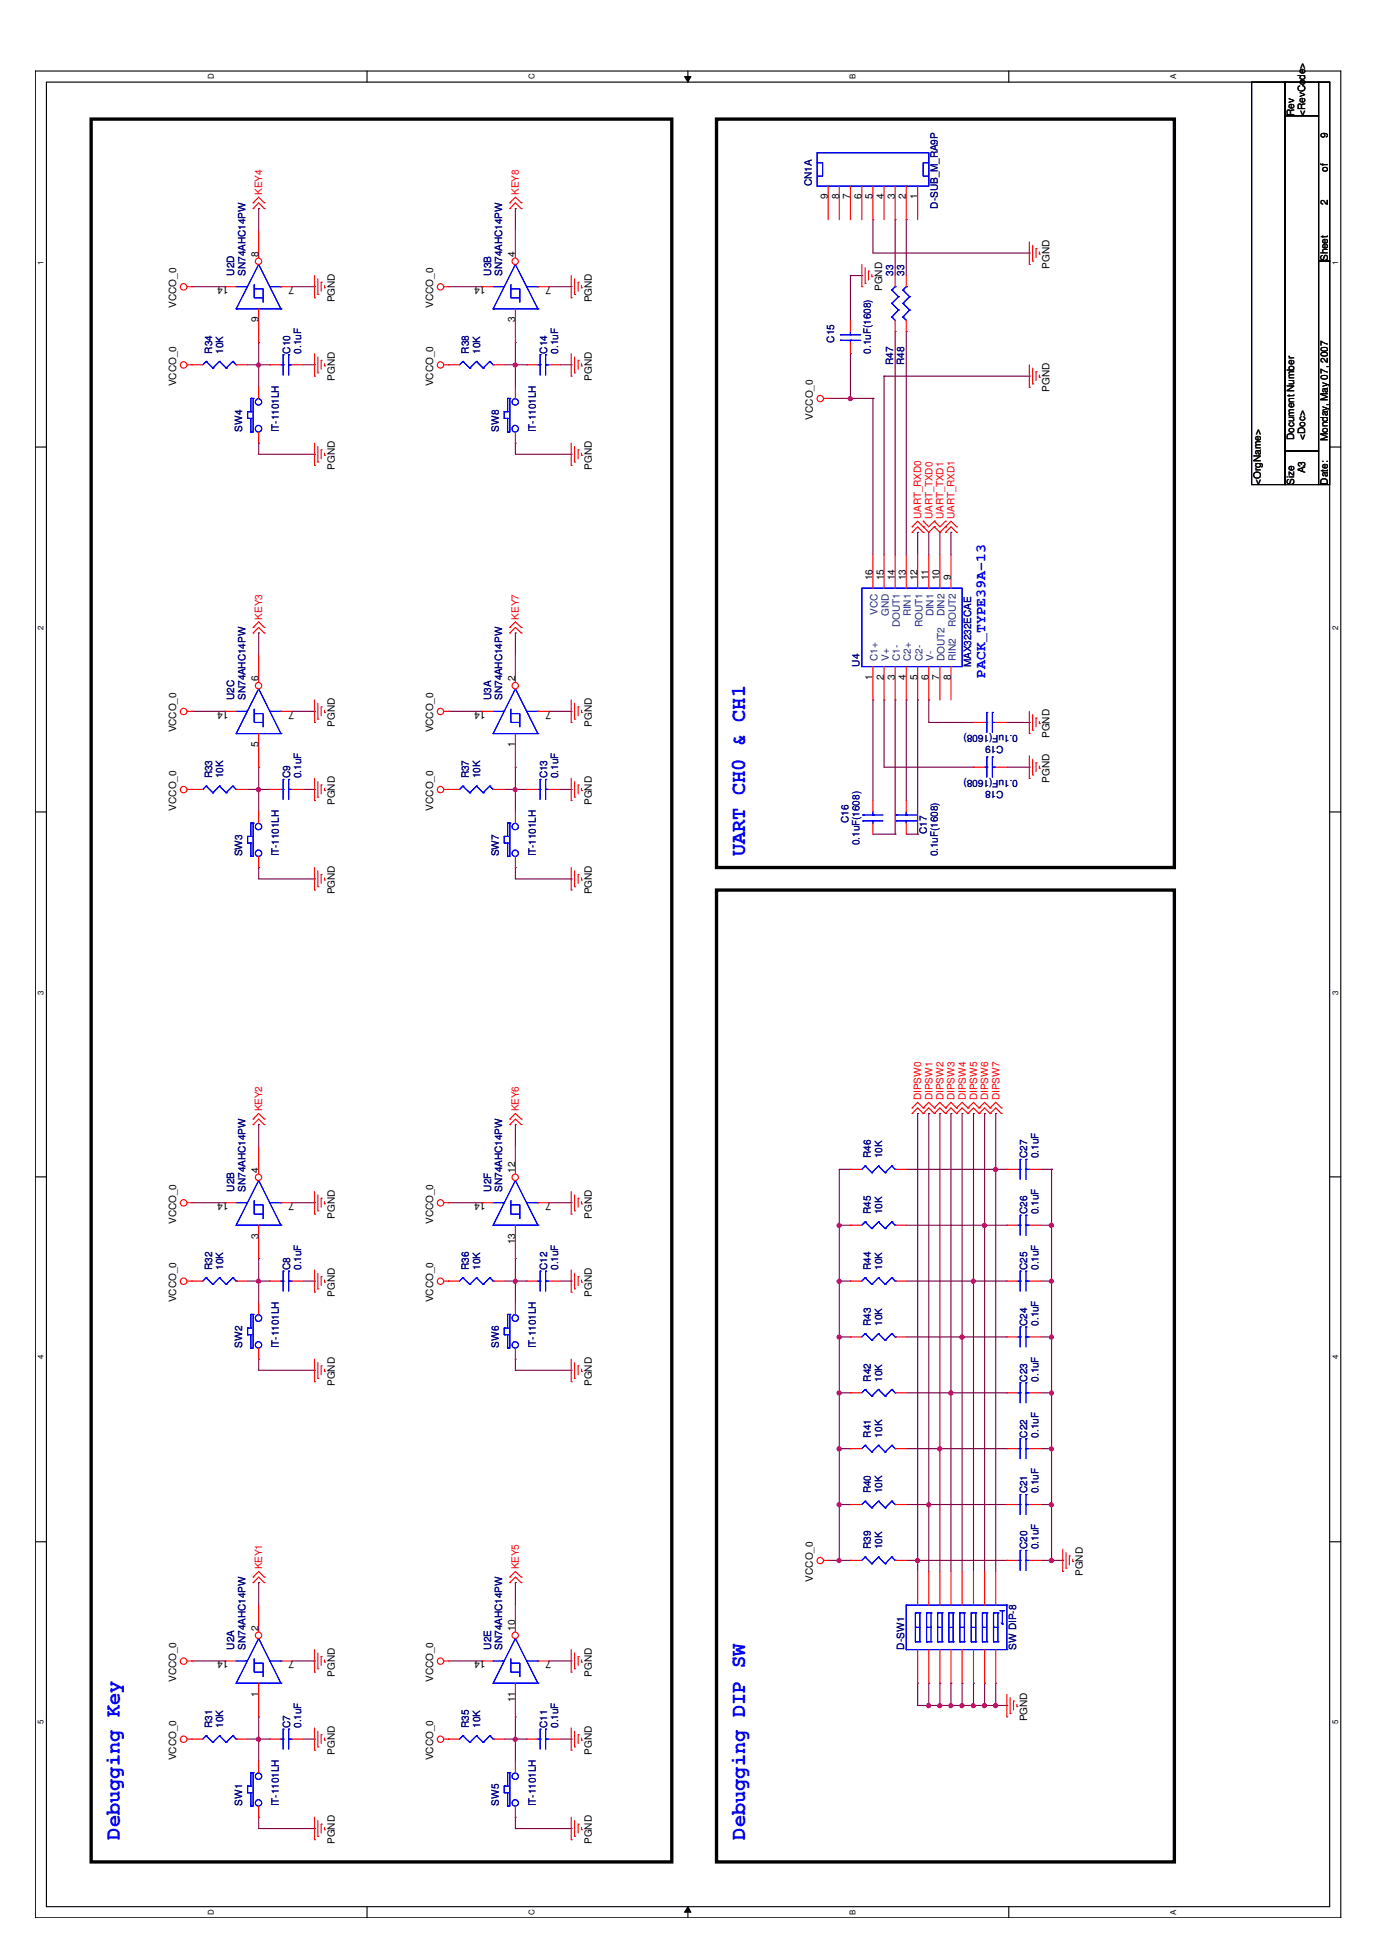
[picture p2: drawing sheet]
<svg xmlns="http://www.w3.org/2000/svg" width="210mm" height="297mm" viewBox="0 0 210 297" stroke-linecap="round" stroke-linejoin="round" font-family="sans-serif">
<defs><g id="words">
<g font-size="3.2" fill="#00f">
<text x="113.3" y="130.1" transform="rotate(-90 113.3 130.1)">UART CH0 &amp; CH1</text>
<text x="18.2" y="279.5" transform="rotate(-90 18.2 279.5)">Debugging Key</text>
<text x="113.3" y="279.5" transform="rotate(-90 113.3 279.5)">Debugging DIP SW</text>
</g>
<text font-size="2.2" fill="#00f" x="149.8" y="103" transform="rotate(-90 149.8 103)">PACK_TYPE39A-13</text>
<g font-size="1.5">
<text x="196.7" y="17.6" transform="rotate(-90 196.7 17.6)">Rev</text>
<text x="198.4" y="17.6" transform="rotate(-90 198.4 17.6)">&lt;RevCode&gt;</text>
<text x="201.8" y="21" transform="rotate(-90 201.8 21)">9</text>
<text x="201.8" y="26.1" transform="rotate(-90 201.8 26.1)">of</text>
<text x="125.8" y="30.3" transform="rotate(-90 125.8 30.3)">9</text>
<text x="127.5" y="30.3" transform="rotate(-90 127.5 30.3)">8</text>
<text x="129.2" y="30.3" transform="rotate(-90 129.2 30.3)">7</text>
<text x="130.9" y="30.3" transform="rotate(-90 130.9 30.3)">6</text>
<text x="132.6" y="30.3" transform="rotate(-90 132.6 30.3)">5</text>
<text x="134.3" y="30.3" transform="rotate(-90 134.3 30.3)">4</text>
<text x="136" y="30.3" transform="rotate(-90 136 30.3)">3</text>
<text x="137.7" y="30.3" transform="rotate(-90 137.7 30.3)">2</text>
<text x="139.4" y="30.3" transform="rotate(-90 139.4 30.3)">1</text>
<text x="201.8" y="31.2" transform="rotate(-90 201.8 31.2)">2</text>
<text x="39.3" y="39" transform="rotate(-90 39.3 39)">8</text>
<text x="78.3" y="39" transform="rotate(-90 78.3 39)">4</text>
<text x="159.5" y="40.9" transform="rotate(-90 159.5 40.9)">PGND</text>
<text x="201.8" y="39.7" transform="rotate(-90 201.8 39.7)">Sheet</text>
<text x="26.8" y="46.8" transform="rotate(-90 26.8 46.8)">VCCO_0</text>
<text x="34.7" y="43.6" transform="rotate(-180 34.7 43.6)">14</text>
<text x="44.7" y="43.6" transform="rotate(-180 44.7 43.6)">7</text>
<text x="50.9" y="45.9" transform="rotate(-90 50.9 45.9)">PGND</text>
<text x="65.8" y="46.8" transform="rotate(-90 65.8 46.8)">VCCO_0</text>
<text x="73.8" y="43.6" transform="rotate(-180 73.8 43.6)">14</text>
<text x="83.8" y="43.6" transform="rotate(-180 83.8 43.6)">7</text>
<text x="89.9" y="45.9" transform="rotate(-90 89.9 45.9)">PGND</text>
<text x="134.1" y="44.2" transform="rotate(-90 134.1 44.2)">PGND</text>
<text x="39.3" y="49" transform="rotate(-90 39.3 49)">9</text>
<text x="78.3" y="49" transform="rotate(-90 78.3 49)">3</text>
<text x="26.8" y="58.7" transform="rotate(-90 26.8 58.7)">VCCO_0</text>
<text x="50.9" y="57.8" transform="rotate(-90 50.9 57.8)">PGND</text>
<text x="65.8" y="58.7" transform="rotate(-90 65.8 58.7)">VCCO_0</text>
<text x="89.9" y="57.8" transform="rotate(-90 89.9 57.8)">PGND</text>
<text x="159.5" y="59.5" transform="rotate(-90 159.5 59.5)">PGND</text>
<text x="123.6" y="63.7" transform="rotate(-90 123.6 63.7)">VCCO_0</text>
<text x="50.9" y="71.4" transform="rotate(-90 50.9 71.4)">PGND</text>
<text x="89.9" y="71.4" transform="rotate(-90 89.9 71.4)">PGND</text>
<text x="196.7" y="66.8" transform="rotate(-90 196.7 66.8)">Document Number</text>
<text x="198.4" y="71.9" transform="rotate(-90 198.4 71.9)">A3</text>
<text x="198.4" y="66.8" transform="rotate(-90 198.4 66.8)">&lt;Doc&gt;</text>
<text x="201.8" y="67" transform="rotate(-90 201.8 67)">Monday, May 07, 2007</text>
<text x="191.6" y="73.6" transform="rotate(-90 191.6 73.6)">&lt;OrgName&gt;</text>
<text x="196.7" y="73.6" transform="rotate(-90 196.7 73.6)">Size</text>
<text x="201.8" y="73.6" transform="rotate(-90 201.8 73.6)">Date:</text>
<text x="132.6" y="88.2" transform="rotate(-90 132.6 88.2)">16</text>
<text x="134.3" y="88.2" transform="rotate(-90 134.3 88.2)">15</text>
<text x="136" y="88.2" transform="rotate(-90 136 88.2)">14</text>
<text x="137.7" y="88.2" transform="rotate(-90 137.7 88.2)">13</text>
<text x="139.4" y="88.2" transform="rotate(-90 139.4 88.2)">12</text>
<text x="141.1" y="88.2" transform="rotate(-90 141.1 88.2)">11</text>
<text x="142.8" y="88.2" transform="rotate(-90 142.8 88.2)">10</text>
<text x="144.5" y="88.2" transform="rotate(-90 144.5 88.2)">9</text>
<text x="39.3" y="103.5" transform="rotate(-90 39.3 103.5)">6</text>
<text x="78.3" y="103.5" transform="rotate(-90 78.3 103.5)">2</text>
<text x="132.6" y="103.3" transform="rotate(-90 132.6 103.3)">1</text>
<text x="134.3" y="103.3" transform="rotate(-90 134.3 103.3)">2</text>
<text x="136" y="103.3" transform="rotate(-90 136 103.3)">3</text>
<text x="137.7" y="103.3" transform="rotate(-90 137.7 103.3)">4</text>
<text x="139.4" y="103.3" transform="rotate(-90 139.4 103.3)">5</text>
<text x="141.1" y="103.3" transform="rotate(-90 141.1 103.3)">6</text>
<text x="142.8" y="103.3" transform="rotate(-90 142.8 103.3)">7</text>
<text x="144.5" y="103.3" transform="rotate(-90 144.5 103.3)">8</text>
<text x="26.8" y="111.3" transform="rotate(-90 26.8 111.3)">VCCO_0</text>
<text x="34.7" y="108.1" transform="rotate(-180 34.7 108.1)">14</text>
<text x="39.3" y="113.5" transform="rotate(-90 39.3 113.5)">5</text>
<text x="44.7" y="108.1" transform="rotate(-180 44.7 108.1)">7</text>
<text x="50.9" y="110.4" transform="rotate(-90 50.9 110.4)">PGND</text>
<text x="65.8" y="111.3" transform="rotate(-90 65.8 111.3)">VCCO_0</text>
<text x="73.8" y="108.1" transform="rotate(-180 73.8 108.1)">14</text>
<text x="78.3" y="113.5" transform="rotate(-90 78.3 113.5)">1</text>
<text x="83.8" y="108.1" transform="rotate(-180 83.8 108.1)">7</text>
<text x="89.9" y="110.4" transform="rotate(-90 89.9 110.4)">PGND</text>
<text x="159.5" y="112.1" transform="rotate(-90 159.5 112.1)">PGND</text>
<text x="159.5" y="118.9" transform="rotate(-90 159.5 118.9)">PGND</text>
<text x="26.8" y="123.2" transform="rotate(-90 26.8 123.2)">VCCO_0</text>
<text x="50.9" y="122.3" transform="rotate(-90 50.9 122.3)">PGND</text>
<text x="65.8" y="123.2" transform="rotate(-90 65.8 123.2)">VCCO_0</text>
<text x="89.9" y="122.3" transform="rotate(-90 89.9 122.3)">PGND</text>
<text x="50.9" y="135.9" transform="rotate(-90 50.9 135.9)">PGND</text>
<text x="89.9" y="135.9" transform="rotate(-90 89.9 135.9)">PGND</text>
<text x="39.3" y="178.2" transform="rotate(-90 39.3 178.2)">4</text>
<text x="78.3" y="178.2" transform="rotate(-90 78.3 178.2)">12</text>
<text x="26.8" y="186" transform="rotate(-90 26.8 186)">VCCO_0</text>
<text x="34.7" y="182.8" transform="rotate(-180 34.7 182.8)">14</text>
<text x="44.7" y="182.8" transform="rotate(-180 44.7 182.8)">7</text>
<text x="50.9" y="185.1" transform="rotate(-90 50.9 185.1)">PGND</text>
<text x="65.8" y="186" transform="rotate(-90 65.8 186)">VCCO_0</text>
<text x="73.8" y="182.8" transform="rotate(-180 73.8 182.8)">14</text>
<text x="83.8" y="182.8" transform="rotate(-180 83.8 182.8)">7</text>
<text x="89.9" y="185.1" transform="rotate(-90 89.9 185.1)">PGND</text>
<text x="39.3" y="188.2" transform="rotate(-90 39.3 188.2)">3</text>
<text x="78.3" y="189" transform="rotate(-90 78.3 189)">13</text>
<text x="26.8" y="197.9" transform="rotate(-90 26.8 197.9)">VCCO_0</text>
<text x="50.9" y="197" transform="rotate(-90 50.9 197)">PGND</text>
<text x="65.8" y="197.9" transform="rotate(-90 65.8 197.9)">VCCO_0</text>
<text x="89.9" y="197" transform="rotate(-90 89.9 197)">PGND</text>
<text x="50.9" y="210.6" transform="rotate(-90 50.9 210.6)">PGND</text>
<text x="89.9" y="210.6" transform="rotate(-90 89.9 210.6)">PGND</text>
<text x="164.6" y="239.4" transform="rotate(-90 164.6 239.4)">PGND</text>
<text x="123.6" y="240.3" transform="rotate(-90 123.6 240.3)">VCCO_0</text>
<text x="39.3" y="247.8" transform="rotate(-90 39.3 247.8)">2</text>
<text x="78.3" y="247.8" transform="rotate(-90 78.3 247.8)">10</text>
<text x="26.8" y="255.6" transform="rotate(-90 26.8 255.6)">VCCO_0</text>
<text x="34.7" y="252.4" transform="rotate(-180 34.7 252.4)">14</text>
<text x="39.3" y="257.8" transform="rotate(-90 39.3 257.8)">1</text>
<text x="44.7" y="252.4" transform="rotate(-180 44.7 252.4)">7</text>
<text x="50.9" y="254.7" transform="rotate(-90 50.9 254.7)">PGND</text>
<text x="65.8" y="255.6" transform="rotate(-90 65.8 255.6)">VCCO_0</text>
<text x="73.8" y="252.4" transform="rotate(-180 73.8 252.4)">14</text>
<text x="83.8" y="252.4" transform="rotate(-180 83.8 252.4)">7</text>
<text x="89.9" y="254.7" transform="rotate(-90 89.9 254.7)">PGND</text>
<text x="78.3" y="258.6" transform="rotate(-90 78.3 258.6)">11</text>
<text x="156.1" y="261.5" transform="rotate(-90 156.1 261.5)">PGND</text>
<text x="26.8" y="267.4" transform="rotate(-90 26.8 267.4)">VCCO_0</text>
<text x="50.9" y="266.6" transform="rotate(-90 50.9 266.6)">PGND</text>
<text x="65.8" y="267.4" transform="rotate(-90 65.8 267.4)">VCCO_0</text>
<text x="89.9" y="266.6" transform="rotate(-90 89.9 266.6)">PGND</text>
<text x="50.9" y="280.2" transform="rotate(-90 50.9 280.2)">PGND</text>
<text x="89.9" y="280.2" transform="rotate(-90 89.9 280.2)">PGND</text>
</g>
<g font-size="1.5" fill="#f00">
<text x="39.9" y="29.6" transform="rotate(-90 39.9 29.6)">KEY4</text>
<text x="78.9" y="29.6" transform="rotate(-90 78.9 29.6)">KEY8</text>
<text x="140" y="78.9" transform="rotate(-90 140 78.9)">UART_RXD0</text>
<text x="141.7" y="78.9" transform="rotate(-90 141.7 78.9)">UART_TXD0</text>
<text x="143.4" y="78.9" transform="rotate(-90 143.4 78.9)">UART_TXD1</text>
<text x="145.1" y="78.9" transform="rotate(-90 145.1 78.9)">UART_RXD1</text>
<text x="39.9" y="94.1" transform="rotate(-90 39.9 94.1)">KEY3</text>
<text x="78.9" y="94.1" transform="rotate(-90 78.9 94.1)">KEY7</text>
<text x="140" y="167.2" transform="rotate(-90 140 167.2)">DIPSW0</text>
<text x="141.7" y="167.2" transform="rotate(-90 141.7 167.2)">DIPSW1</text>
<text x="143.4" y="167.2" transform="rotate(-90 143.4 167.2)">DIPSW2</text>
<text x="145.1" y="167.2" transform="rotate(-90 145.1 167.2)">DIPSW3</text>
<text x="146.8" y="167.2" transform="rotate(-90 146.8 167.2)">DIPSW4</text>
<text x="148.5" y="167.2" transform="rotate(-90 148.5 167.2)">DIPSW5</text>
<text x="150.2" y="167.2" transform="rotate(-90 150.2 167.2)">DIPSW6</text>
<text x="151.9" y="167.2" transform="rotate(-90 151.9 167.2)">DIPSW7</text>
<text x="39.9" y="168.8" transform="rotate(-90 39.9 168.8)">KEY2</text>
<text x="78.9" y="168.8" transform="rotate(-90 78.9 168.8)">KEY6</text>
<text x="39.9" y="238.4" transform="rotate(-90 39.9 238.4)">KEY1</text>
<text x="78.9" y="238.4" transform="rotate(-90 78.9 238.4)">KEY5</text>
</g>
<g font-size="1.5" fill="#000080">
<text x="123.4" y="28.3" transform="rotate(-90 123.4 28.3)">CN1A</text>
<text x="142.6" y="31.7" transform="rotate(-90 142.6 31.7)">D-SUB_M_RA9P</text>
<text x="35.6" y="41.9" transform="rotate(-90 35.6 41.9)">U2D</text>
<text x="37.3" y="41.9" transform="rotate(-90 37.3 41.9)">SN74AHC14PW</text>
<text x="74.7" y="41.9" transform="rotate(-90 74.7 41.9)">U3B</text>
<text x="76.3" y="41.9" transform="rotate(-90 76.3 41.9)">SN74AHC14PW</text>
<text x="135.8" y="41.9" transform="rotate(-90 135.8 41.9)">33</text>
<text x="137.5" y="41.9" transform="rotate(-90 137.5 41.9)">33</text>
<text x="32.2" y="53.7" transform="rotate(-90 32.2 53.7)">R34</text>
<text x="33.9" y="53.7" transform="rotate(-90 33.9 53.7)">10K</text>
<text x="44.1" y="53.7" transform="rotate(-90 44.1 53.7)">C10</text>
<text x="45.8" y="53.7" transform="rotate(-90 45.8 53.7)">0.1uF</text>
<text x="71.2" y="53.7" transform="rotate(-90 71.2 53.7)">R38</text>
<text x="73" y="53.7" transform="rotate(-90 73 53.7)">10K</text>
<text x="83.1" y="53.7" transform="rotate(-90 83.1 53.7)">C14</text>
<text x="84.8" y="53.7" transform="rotate(-90 84.8 53.7)">0.1uF</text>
<text x="126.8" y="52" transform="rotate(-90 126.8 52)">C15</text>
<text x="132.4" y="53.7" transform="rotate(-90 132.4 53.7)">0.1uF(1608)</text>
<text x="135.8" y="55.4" transform="rotate(-90 135.8 55.4)">R47</text>
<text x="137.5" y="55.4" transform="rotate(-90 137.5 55.4)">R48</text>
<text x="36.8" y="65.6" transform="rotate(-90 36.8 65.6)">SW4</text>
<text x="42.4" y="65.6" transform="rotate(-90 42.4 65.6)">IT-1101LH</text>
<text x="75.8" y="65.6" transform="rotate(-90 75.8 65.6)">SW8</text>
<text x="81.5" y="65.6" transform="rotate(-90 81.5 65.6)">IT-1101LH</text>
<text x="130.7" y="101.3" transform="rotate(-90 130.7 101.3)">U4</text>
<text x="147.6" y="101.3" transform="rotate(-90 147.6 101.3)">MAX3232ECAE</text>
<text x="35.6" y="106.3" transform="rotate(-90 35.6 106.3)">U2C</text>
<text x="37.3" y="106.3" transform="rotate(-90 37.3 106.3)">SN74AHC14PW</text>
<text x="74.7" y="106.3" transform="rotate(-90 74.7 106.3)">U3A</text>
<text x="76.3" y="106.3" transform="rotate(-90 76.3 106.3)">SN74AHC14PW</text>
<text x="152.5" y="113.4" transform="rotate(-180 152.5 113.4)">C19</text>
<text x="154.7" y="111.7" transform="rotate(-180 154.7 111.7)">0.1uF(1608)</text>
<text x="32.2" y="118.3" transform="rotate(-90 32.2 118.3)">R33</text>
<text x="33.9" y="118.3" transform="rotate(-90 33.9 118.3)">10K</text>
<text x="44.1" y="118.3" transform="rotate(-90 44.1 118.3)">C9</text>
<text x="45.8" y="118.3" transform="rotate(-90 45.8 118.3)">0.1uF</text>
<text x="71.2" y="118.3" transform="rotate(-90 71.2 118.3)">R37</text>
<text x="73" y="118.3" transform="rotate(-90 73 118.3)">10K</text>
<text x="83.1" y="118.3" transform="rotate(-90 83.1 118.3)">C13</text>
<text x="84.8" y="118.3" transform="rotate(-90 84.8 118.3)">0.1uF</text>
<text x="154.7" y="118.5" transform="rotate(-180 154.7 118.5)">0.1uF(1608)</text>
<text x="129" y="125.1" transform="rotate(-90 129 125.1)">C16</text>
<text x="152.5" y="120.2" transform="rotate(-180 152.5 120.2)">C18</text>
<text x="36.8" y="130.1" transform="rotate(-90 36.8 130.1)">SW3</text>
<text x="42.4" y="130.1" transform="rotate(-90 42.4 130.1)">IT-1101LH</text>
<text x="75.8" y="130.1" transform="rotate(-90 75.8 130.1)">SW7</text>
<text x="81.5" y="130.1" transform="rotate(-90 81.5 130.1)">IT-1101LH</text>
<text x="130.7" y="128.4" transform="rotate(-90 130.7 128.4)">0.1uF(1608)</text>
<text x="140.9" y="126.7" transform="rotate(-90 140.9 126.7)">C17</text>
<text x="142.6" y="130.1" transform="rotate(-90 142.6 130.1)">0.1uF(1608)</text>
<text x="132.4" y="176" transform="rotate(-90 132.4 176)">R46</text>
<text x="134.1" y="176" transform="rotate(-90 134.1 176)">10K</text>
<text x="156.1" y="176" transform="rotate(-90 156.1 176)">C27</text>
<text x="157.8" y="176" transform="rotate(-90 157.8 176)">0.1uF</text>
<text x="35.6" y="181" transform="rotate(-90 35.6 181)">U2B</text>
<text x="37.3" y="181" transform="rotate(-90 37.3 181)">SN74AHC14PW</text>
<text x="74.7" y="181" transform="rotate(-90 74.7 181)">U2F</text>
<text x="76.3" y="181" transform="rotate(-90 76.3 181)">SN74AHC14PW</text>
<text x="132.4" y="184.5" transform="rotate(-90 132.4 184.5)">R45</text>
<text x="134.1" y="184.5" transform="rotate(-90 134.1 184.5)">10K</text>
<text x="156.1" y="184.5" transform="rotate(-90 156.1 184.5)">C26</text>
<text x="157.8" y="184.5" transform="rotate(-90 157.8 184.5)">0.1uF</text>
<text x="32.2" y="193" transform="rotate(-90 32.2 193)">R32</text>
<text x="33.9" y="193" transform="rotate(-90 33.9 193)">10K</text>
<text x="44.1" y="193" transform="rotate(-90 44.1 193)">C8</text>
<text x="45.8" y="193" transform="rotate(-90 45.8 193)">0.1uF</text>
<text x="71.2" y="193" transform="rotate(-90 71.2 193)">R36</text>
<text x="73" y="193" transform="rotate(-90 73 193)">10K</text>
<text x="83.1" y="193" transform="rotate(-90 83.1 193)">C12</text>
<text x="84.8" y="193" transform="rotate(-90 84.8 193)">0.1uF</text>
<text x="132.4" y="193" transform="rotate(-90 132.4 193)">R44</text>
<text x="134.1" y="193" transform="rotate(-90 134.1 193)">10K</text>
<text x="156.1" y="193" transform="rotate(-90 156.1 193)">C25</text>
<text x="157.8" y="193" transform="rotate(-90 157.8 193)">0.1uF</text>
<text x="132.4" y="201.4" transform="rotate(-90 132.4 201.4)">R43</text>
<text x="134.1" y="201.4" transform="rotate(-90 134.1 201.4)">10K</text>
<text x="156.1" y="201.4" transform="rotate(-90 156.1 201.4)">C24</text>
<text x="157.8" y="201.4" transform="rotate(-90 157.8 201.4)">0.1uF</text>
<text x="36.8" y="204.8" transform="rotate(-90 36.8 204.8)">SW2</text>
<text x="42.4" y="204.8" transform="rotate(-90 42.4 204.8)">IT-1101LH</text>
<text x="75.8" y="204.8" transform="rotate(-90 75.8 204.8)">SW6</text>
<text x="81.5" y="204.8" transform="rotate(-90 81.5 204.8)">IT-1101LH</text>
<text x="132.4" y="209.9" transform="rotate(-90 132.4 209.9)">R42</text>
<text x="134.1" y="209.9" transform="rotate(-90 134.1 209.9)">10K</text>
<text x="156.1" y="209.9" transform="rotate(-90 156.1 209.9)">C23</text>
<text x="157.8" y="209.9" transform="rotate(-90 157.8 209.9)">0.1uF</text>
<text x="132.4" y="218.4" transform="rotate(-90 132.4 218.4)">R41</text>
<text x="134.1" y="218.4" transform="rotate(-90 134.1 218.4)">10K</text>
<text x="156.1" y="218.4" transform="rotate(-90 156.1 218.4)">C22</text>
<text x="157.8" y="218.4" transform="rotate(-90 157.8 218.4)">0.1uF</text>
<text x="132.4" y="226.9" transform="rotate(-90 132.4 226.9)">R40</text>
<text x="134.1" y="226.9" transform="rotate(-90 134.1 226.9)">10K</text>
<text x="156.1" y="226.9" transform="rotate(-90 156.1 226.9)">C21</text>
<text x="157.8" y="226.9" transform="rotate(-90 157.8 226.9)">0.1uF</text>
<text x="132.4" y="235.4" transform="rotate(-90 132.4 235.4)">R39</text>
<text x="134.1" y="235.4" transform="rotate(-90 134.1 235.4)">10K</text>
<text x="156.1" y="235.4" transform="rotate(-90 156.1 235.4)">C20</text>
<text x="157.8" y="235.4" transform="rotate(-90 157.8 235.4)">0.1uF</text>
<text x="35.6" y="250.6" transform="rotate(-90 35.6 250.6)">U2A</text>
<text x="37.3" y="250.6" transform="rotate(-90 37.3 250.6)">SN74AHC14PW</text>
<text x="74.7" y="250.6" transform="rotate(-90 74.7 250.6)">U2E</text>
<text x="76.3" y="250.6" transform="rotate(-90 76.3 250.6)">SN74AHC14PW</text>
<text x="137.5" y="250.6" transform="rotate(-90 137.5 250.6)">D-SW1</text>
<text x="154.4" y="250.6" transform="rotate(-90 154.4 250.6)">SW DIP-8</text>
<text x="32.2" y="262.5" transform="rotate(-90 32.2 262.5)">R31</text>
<text x="33.9" y="262.5" transform="rotate(-90 33.9 262.5)">10K</text>
<text x="44.1" y="262.5" transform="rotate(-90 44.1 262.5)">C7</text>
<text x="45.8" y="262.5" transform="rotate(-90 45.8 262.5)">0.1uF</text>
<text x="71.2" y="262.5" transform="rotate(-90 71.2 262.5)">R35</text>
<text x="73" y="262.5" transform="rotate(-90 73 262.5)">10K</text>
<text x="83.1" y="262.5" transform="rotate(-90 83.1 262.5)">C11</text>
<text x="84.8" y="262.5" transform="rotate(-90 84.8 262.5)">0.1uF</text>
<text x="36.8" y="274.4" transform="rotate(-90 36.8 274.4)">SW1</text>
<text x="42.4" y="274.4" transform="rotate(-90 42.4 274.4)">IT-1101LH</text>
<text x="75.8" y="274.4" transform="rotate(-90 75.8 274.4)">SW5</text>
<text x="81.5" y="274.4" transform="rotate(-90 81.5 274.4)">IT-1101LH</text>
</g>
<g font-size="1.5" fill="#004080">
<text x="133.4" y="93.4" transform="rotate(-90 133.4 93.4)">VCC</text>
<text x="135.1" y="93.6" transform="rotate(-90 135.1 93.6)">GND</text>
<text x="136.8" y="95.3" transform="rotate(-90 136.8 95.3)">DOUT1</text>
<text x="138.5" y="93.6" transform="rotate(-90 138.5 93.6)">RIN1</text>
<text x="140.2" y="95.3" transform="rotate(-90 140.2 95.3)">ROUT1</text>
<text x="141.9" y="93.6" transform="rotate(-90 141.9 93.6)">DIN1</text>
<text x="143.6" y="93.6" transform="rotate(-90 143.6 93.6)">DIN2</text>
<text x="145.3" y="95.3" transform="rotate(-90 145.3 95.3)">ROUT2</text>
<text x="133.4" y="100.4" transform="rotate(-90 133.4 100.4)">C1+</text>
<text x="135.1" y="100.4" transform="rotate(-90 135.1 100.4)">V+</text>
<text x="136.8" y="100.4" transform="rotate(-90 136.8 100.4)">C1-</text>
<text x="138.5" y="100.4" transform="rotate(-90 138.5 100.4)">C2+</text>
<text x="140.2" y="100.4" transform="rotate(-90 140.2 100.4)">C2-</text>
<text x="141.9" y="100.4" transform="rotate(-90 141.9 100.4)">V-</text>
<text x="143.6" y="100.4" transform="rotate(-90 143.6 100.4)">DOUT2</text>
<text x="145.3" y="100.4" transform="rotate(-90 145.3 100.4)">RIN2</text>
</g>
<g font-size="1.2">
<text x="32.5" y="12.1" transform="rotate(-90 32.5 12.1)">D</text>
<text x="81.2" y="12.1" transform="rotate(-90 81.2 12.1)">C</text>
<text x="130" y="12.1" transform="rotate(-90 130 12.1)">B</text>
<text x="178.8" y="12.1" transform="rotate(-90 178.8 12.1)">A</text>
<text x="6.6" y="40.2" transform="rotate(-90 6.6 40.2)">1</text>
<text x="203.4" y="40.2" transform="rotate(-90 203.4 40.2)">1</text>
<text x="6.6" y="95.7" transform="rotate(-90 6.6 95.7)">2</text>
<text x="203.4" y="95.7" transform="rotate(-90 203.4 95.7)">2</text>
<text x="6.6" y="151.1" transform="rotate(-90 6.6 151.1)">3</text>
<text x="203.4" y="151.1" transform="rotate(-90 203.4 151.1)">3</text>
<text x="6.6" y="206.6" transform="rotate(-90 6.6 206.6)">4</text>
<text x="203.4" y="206.6" transform="rotate(-90 203.4 206.6)">4</text>
<text x="6.6" y="262" transform="rotate(-90 6.6 262)">5</text>
<text x="203.4" y="262" transform="rotate(-90 203.4 262)">5</text>
<text x="32.5" y="291" transform="rotate(-90 32.5 291)">D</text>
<text x="81.2" y="291" transform="rotate(-90 81.2 291)">C</text>
<text x="130" y="291" transform="rotate(-90 130 291)">B</text>
<text x="178.8" y="291" transform="rotate(-90 178.8 291)">A</text>
</g>
</g></defs>
<path d="M5.4 10.8h198.4v280.6h-198.4zM7.1 12.5h195v277.2h-195z" fill="none" stroke="#000" stroke-width=".17"/>
<g fill="#fff">
<path d="M5.5 261.4h1.4v.6h-1.4z"/>
<path d="M202.3 261.4h1.3v.6h-1.3z"/>
</g>
<path d="M5.4 234.3h1.7M202.1 234.3h1.7" fill="none" stroke="#000" stroke-width=".17"/>
<g fill="#fff">
<path d="M5.5 205.9h1.4v.7h-1.4z"/>
<path d="M202.3 205.9h1.3v.7h-1.3z"/>
</g>
<path d="M5.4 178.8h1.7M202.1 178.8h1.7" fill="none" stroke="#000" stroke-width=".17"/>
<g fill="#fff">
<path d="M5.5 150.5h1.4v.6h-1.4z"/>
<path d="M202.3 150.5h1.3v.6h-1.3z"/>
</g>
<path d="M5.4 123.4h1.7M202.1 123.4h1.7" fill="none" stroke="#000" stroke-width=".17"/>
<g fill="#fff">
<path d="M5.5 95h1.4v.7h-1.4z"/>
<path d="M202.3 95h1.3v.7h-1.3z"/>
</g>
<path d="M5.4 67.9h1.7M202.1 67.9h1.7" fill="none" stroke="#000" stroke-width=".17"/>
<g fill="#fff">
<path d="M5.5 39.6h1.4v.6h-1.4z"/>
<path d="M202.3 39.6h1.3v.6h-1.3z"/>
<path d="M31.4 290.2h1.4v.8h-1.4z"/>
<path d="M31.4 11.3h1.4v.8h-1.4z"/>
<path d="M80.1 290.2h1.4v.8h-1.4z"/>
<path d="M80.1 11.3h1.4v.8h-1.4z"/>
</g>
<path d="M55.8 10.8v1.7M55.8 289.7v1.7" fill="none" stroke="#000" stroke-width=".17"/>
<g fill="#fff">
<path d="M128.9 290.2h1.4v.8h-1.4z"/>
<path d="M128.9 11.3h1.4v.8h-1.4z"/>
</g>
<path d="M104.6 10.8v1.7M104.6 289.7v1.7" fill="none" stroke="#000" stroke-width=".17"/>
<path d="M104.1 11.6h.9l-.4 .9zM104.6 289.7l.4 .8h-.9z" fill="#000"/>
<path d="M104.1 11.6h.9l-.4 .9zM104.6 289.7l.4 .8h-.9z" fill="none" stroke="#000" stroke-width=".15"/>
<g fill="#fff">
<path d="M177.7 290.2h1.3v.8h-1.3z"/>
<path d="M177.7 11.3h1.3v.8h-1.3z"/>
</g>
<path d="M153.3 10.8v1.7M153.3 289.7v1.7" fill="none" stroke="#000" stroke-width=".17"/>
<path d="M78.3 52h.1M78.3 52v3.4" fill="none" stroke="#800040" stroke-width=".17"/>
<circle cx="78.3" cy="55.4" r=".32" fill="#f0f"/>
<circle cx="78.3" cy="55.4" r=".32" fill="none" stroke="#f0f" stroke-width=".17"/>
<g fill="none" stroke="#800040" stroke-width=".17">
<path d="M39.3 55.4h.1M39.3 55.4h1.7M39.3 55.4v3.4M41 55.4h.1M37.6 119.9h1.7M39.3 119.9h.1M39.3 208.2h8.5M47.8 208.2h.1M39.3 276.1h.1M39.3 276.1v1.7M78.3 260.9h.1M78.3 260.9v3.3h1.8"/>
<path d="M80.1 264.2h.1"/>
</g>
<circle cx="78.3" cy="264.3" r=".32" fill="#f0f"/>
<circle cx="78.3" cy="264.3" r=".32" fill="none" stroke="#f0f" stroke-width=".17"/>
<g fill="none" stroke="#800040" stroke-width=".17">
<path d="M76.6 55.4h1.7M78.3 55.4h.1M125.9 60.5h3.4M129.3 60.5h.1M78.3 96.2h.1M78.3 96.2v3.4M139.5 80.9h.1M139.5 80.9v3.4M76.6 119.9h3.5M78.3 119.9h.1M78.3 116.6h.1M78.3 116.6v6.7"/>
<path d="M80.1 119.9h.1M132.7 106.3h.1M132.7 106.3v15.3M29.1 182.7h5.1M34.2 182.7h.1M39.3 194.6h1.7M41 194.6h.1M78.3 206.5h.1M78.3 206.5v1.7h8.5M86.8 208.2h.1M39.3 264.2h1.7M41 264.2h.1"/>
<path d="M76.6 264.2h1.7M78.3 264.2h.1M78.3 264.2v3.4"/>
</g>
<circle cx="78.3" cy="120" r=".32" fill="#f0f"/>
<circle cx="78.3" cy="120" r=".32" fill="none" stroke="#f0f" stroke-width=".17"/>
<g fill="none" stroke="#800040" stroke-width=".17">
<path d="M37.6 55.4h1.7M39.3 55.4h.1M46.1 55.4h1.7M47.8 55.4h.1M78.3 55.4h.1M78.3 55.4v3.4M134.4 57.2h.1M134.4 57.2v27.1M78.3 67.3h.1M78.3 67.3v1.7M29.1 108.1h5.1M34.2 108.1h.1"/>
<path d="M153 109.8h3.5M156.5 109.8h.1M39.3 131.8h.1M39.3 131.8v1.7h8.5M47.8 133.5h.1M39.3 170.9h.1M39.3 170.9v3.3M37.6 194.6h1.7M39.3 194.6h.1M39.3 191.2h.1M39.3 191.2v3.4M44.4 182.7h3.4"/>
<path d="M47.8 182.7h.1M29.1 252.4h5.1M34.2 252.4h.1M68.2 252.4h5.1M73.3 252.4h.1M83.4 252.4h3.4M86.8 252.4h.1M37.6 264.2h1.7M39.3 264.2h.1"/>
</g>
<circle cx="39.3" cy="194.7" r=".32" fill="#f0f"/>
<circle cx="39.3" cy="194.7" r=".32" fill="none" stroke="#f0f" stroke-width=".17"/>
<g fill="none" stroke="#800040" stroke-width=".17">
<path d="M78.3 31.7h.1M78.3 31.7v3.4M68.2 43.6h5.1M73.3 43.6h.1M83.4 43.6h3.4M86.8 43.6h.1M129.3 53.7h.1M129.3 53.7v6.8M141.2 80.9h.1M141.2 80.9v3.4M144.5 80.9h.1M144.5 80.9v3.4"/>
<path d="M39.3 119.9h.1M39.3 119.9v3.4M83.4 108.1h3.4M86.8 108.1h.1M137.7 126.7h1.8M139.5 126.7h.1M83.4 182.7h3.4M86.8 182.7h.1"/>
</g>
<circle cx="129.2" cy="60.6" r=".32" fill="#f0f"/>
<circle cx="129.2" cy="60.6" r=".32" fill="none" stroke="#f0f" stroke-width=".17"/>
<path d="M39.3 116.6h.1M39.3 116.6v3.3M39.3 277.8h8.5M47.8 277.8h.1" fill="none" stroke="#800040" stroke-width=".17"/>
<circle cx="39.3" cy="120" r=".32" fill="#f0f"/>
<circle cx="39.3" cy="120" r=".32" fill="none" stroke="#f0f" stroke-width=".17"/>
<g fill="none" stroke="#800040" stroke-width=".17">
<path d="M39.3 31.7h.1M39.3 31.7v3.4M78.3 55.4h1.8M80.1 55.4h.1M85.1 55.4h1.7M86.8 55.4h.1M129.3 41.9h.1M129.3 41.9v6.8M129.3 41.9h1.7M131 41.9h.1M129.3 60.5h3.4M132.7 60.5h.1"/>
<path d="M132.7 60.5v23.8M39.3 96.2h.1M39.3 96.2v3.4M142.9 80.9h.1M142.9 80.9v3.4M44.4 108.1h3.4M46.1 119.9h1.7M47.8 119.9h.1M47.8 108.1h.1M68.2 108.1h5.1M73.3 108.1h.1M134.4 116.6h13.6"/>
<path d="M136.1 106.3h.1M136.1 106.3v20.4M137.7 106.3h.1M137.7 106.3v15.3M139.5 106.3h.1M139.5 106.3v20.4M141.2 106.3h.1M141.2 106.3v3.5h6.8M148 116.6h.1M148 109.8h.1M78.3 133.5h8.5M86.8 133.5h.1"/>
<path d="M78.3 170.9h.1M78.3 170.9v3.3M46.1 194.6h1.7M47.8 194.6h.1M78.3 194.6h.1M78.3 194.6v3.4M78.3 194.6h1.8M80.1 194.6h.1M85.1 194.6h1.7M86.8 194.6h.1M39.3 206.5h.1M39.3 206.5v1.7"/>
<path d="M39.3 240.5h.1M39.3 240.5v3.4M44.4 252.4h3.4M47.8 252.4h.1M78.3 240.5h.1M78.3 240.5v3.4M39.3 260.9h.1M39.3 260.9v3.3M46.1 264.2h1.7M47.8 264.2h.1M78.3 276.1h.1M78.3 276.1v1.7"/>
</g>
<circle cx="39.3" cy="264.3" r=".32" fill="#f0f"/>
<circle cx="39.3" cy="264.3" r=".32" fill="none" stroke="#f0f" stroke-width=".17"/>
<g fill="none" stroke="#800040" stroke-width=".17">
<path d="M29.1 43.6h5.1M34.2 43.6h.1M39.3 52h.1M39.3 52v3.4M44.4 43.6h3.4M47.8 43.6h.1M39.3 67.3h.1M39.3 67.3v1.7h8.5M47.8 69h.1M78.3 69h8.5M86.8 69h.1M39.3 119.9h1.7"/>
<path d="M41 119.9h.1M132.7 126.7h3.4M136.1 126.7h.1M68.2 182.7h5.1M73.3 182.7h.1M76.6 194.6h1.7M78.3 194.6h.1M85.1 264.2h1.7M86.8 264.2h.1"/>
</g>
<circle cx="39.3" cy="55.4" r=".32" fill="#f0f"/>
<circle cx="39.3" cy="55.4" r=".32" fill="none" stroke="#f0f" stroke-width=".17"/>
<path d="M78.3 131.8h.1M78.3 131.8v1.7M78.3 191.2h.1M78.3 191.2v3.4" fill="none" stroke="#800040" stroke-width=".17"/>
<circle cx="78.3" cy="194.7" r=".32" fill="#f0f"/>
<circle cx="78.3" cy="194.7" r=".32" fill="none" stroke="#f0f" stroke-width=".17"/>
<g fill="none" stroke="#800040" stroke-width=".17">
<path d="M85.1 119.9h1.7M86.8 119.9h.1M134.4 106.3h.1M134.4 106.3v10.3M153 116.6h3.5M156.5 116.6h.1M39.3 194.6h.1M39.3 194.6v3.4M127.6 203.1h1.7M129.3 203.1h.1M158.1 211.6h1.7M159.8 211.6h.1"/>
<path d="M149.7 259.1h1.6M151.3 259.1h.1M39.3 264.2h.1M39.3 264.2v3.4M78.3 277.8h8.5M86.8 277.8h.1"/>
</g>
<circle cx="151.3" cy="259.1" r=".32" fill="#f0f"/>
<circle cx="151.3" cy="259.1" r=".32" fill="none" stroke="#f0f" stroke-width=".17"/>
<path d="M137.7 177.7h13.6M139.5 169.2h.1M139.5 169.2v67.9M141.2 169.2h.1M141.2 169.2v59.4M151.3 177.7h.1" fill="none" stroke="#800040" stroke-width=".17"/>
<circle cx="139.5" cy="237.1" r=".32" fill="#f0f"/>
<circle cx="139.5" cy="237.1" r=".32" fill="none" stroke="#f0f" stroke-width=".17"/>
<path d="M142.9 220.1h10.1M153 220.1h.1M159.8 228.6h.1M159.8 228.6v8.5" fill="none" stroke="#800040" stroke-width=".17"/>
<circle cx="159.8" cy="237.1" r=".32" fill="#f0f"/>
<circle cx="159.8" cy="237.1" r=".32" fill="none" stroke="#f0f" stroke-width=".17"/>
<circle cx="159.8" cy="228.6" r=".32" fill="#f0f"/>
<circle cx="159.8" cy="228.6" r=".32" fill="none" stroke="#f0f" stroke-width=".17"/>
<path d="M148 169.2h.1M148 169.2v25.4M144.5 255.7h.1M144.5 255.7v3.4h1.7M146.2 259.1h.1M148 255.7h.1M148 255.7v3.4" fill="none" stroke="#800040" stroke-width=".17"/>
<circle cx="146.2" cy="259.1" r=".32" fill="#f0f"/>
<circle cx="146.2" cy="259.1" r=".32" fill="none" stroke="#f0f" stroke-width=".17"/>
<path d="M127.6 194.6h.1M127.6 194.6v8.5" fill="none" stroke="#800040" stroke-width=".17"/>
<circle cx="127.5" cy="194.7" r=".32" fill="#f0f"/>
<circle cx="127.5" cy="194.7" r=".32" fill="none" stroke="#f0f" stroke-width=".17"/>
<g fill="none" stroke="#800040" stroke-width=".17">
<path d="M127.6 177.7h1.7M129.3 177.7h.1M158.1 177.7h1.7M159.8 177.7h.1M148 194.6h5M153 194.6h.1M158.1 186.2h1.7M159.8 186.2h.1M159.8 203.1h.1M159.8 203.1v8.5M137.7 237.1h1.8M139.5 237.1h.1"/>
<path d="M159.8 237.1h1.7M161.5 237.1h.1"/>
</g>
<circle cx="159.8" cy="203.2" r=".32" fill="#f0f"/>
<circle cx="159.8" cy="203.2" r=".32" fill="none" stroke="#f0f" stroke-width=".17"/>
<path d="M137.7 186.2h12M149.7 186.2h.1M151.3 259.1h1.7M153 259.1h.1" fill="none" stroke="#800040" stroke-width=".17"/>
<circle cx="149.6" cy="186.2" r=".32" fill="#f0f"/>
<circle cx="149.6" cy="186.2" r=".32" fill="none" stroke="#f0f" stroke-width=".17"/>
<path d="M151.3 177.7h1.7M153 177.7h.1M159.8 220.1h.1M159.8 220.1v8.5" fill="none" stroke="#800040" stroke-width=".17"/>
<circle cx="159.8" cy="220.1" r=".32" fill="#f0f"/>
<circle cx="159.8" cy="220.1" r=".32" fill="none" stroke="#f0f" stroke-width=".17"/>
<path d="M127.6 177.7h.1M127.6 177.7v8.5M159.8 211.6h.1M159.8 211.6v8.5" fill="none" stroke="#800040" stroke-width=".17"/>
<circle cx="159.8" cy="211.6" r=".32" fill="#f0f"/>
<circle cx="159.8" cy="211.6" r=".32" fill="none" stroke="#f0f" stroke-width=".17"/>
<path d="M142.9 259.1h1.6M144.5 259.1h.1" fill="none" stroke="#800040" stroke-width=".17"/>
<circle cx="144.5" cy="259.1" r=".32" fill="#f0f"/>
<circle cx="144.5" cy="259.1" r=".32" fill="none" stroke="#f0f" stroke-width=".17"/>
<path d="M139.5 259.1h1.7M141.2 259.1h.1" fill="none" stroke="#800040" stroke-width=".17"/>
<circle cx="141.1" cy="259.1" r=".32" fill="#f0f"/>
<circle cx="141.1" cy="259.1" r=".32" fill="none" stroke="#f0f" stroke-width=".17"/>
<path d="M148 259.1h1.7M149.7 259.1h.1" fill="none" stroke="#800040" stroke-width=".17"/>
<circle cx="149.6" cy="259.1" r=".32" fill="#f0f"/>
<circle cx="149.6" cy="259.1" r=".32" fill="none" stroke="#f0f" stroke-width=".17"/>
<path d="M159.8 186.2h.1M159.8 186.2v8.4" fill="none" stroke="#800040" stroke-width=".17"/>
<circle cx="159.8" cy="186.2" r=".32" fill="#f0f"/>
<circle cx="159.8" cy="186.2" r=".32" fill="none" stroke="#f0f" stroke-width=".17"/>
<path d="M149.7 169.2h.1M149.7 169.2v17M146.2 203.1h6.8M153 203.1h.1M127.6 220.1h.1M127.6 220.1v8.5M139.5 237.1h.1M139.5 237.1v1.7" fill="none" stroke="#800040" stroke-width=".17"/>
<circle cx="127.5" cy="220.1" r=".32" fill="#f0f"/>
<circle cx="127.5" cy="220.1" r=".32" fill="none" stroke="#f0f" stroke-width=".17"/>
<path d="M159.8 194.6h.1M159.8 194.6v8.5M127.6 237.1h1.7M129.3 237.1h.1M149.7 255.7h.1M149.7 255.7v3.4" fill="none" stroke="#800040" stroke-width=".17"/>
<circle cx="159.8" cy="194.7" r=".32" fill="#f0f"/>
<circle cx="159.8" cy="194.7" r=".32" fill="none" stroke="#f0f" stroke-width=".17"/>
<path d="M142.9 169.2h.1M142.9 169.2v50.9" fill="none" stroke="#800040" stroke-width=".17"/>
<circle cx="142.8" cy="220.1" r=".32" fill="#f0f"/>
<circle cx="142.8" cy="220.1" r=".32" fill="none" stroke="#f0f" stroke-width=".17"/>
<path d="M137.7 194.6h10.3M148 194.6h.1M158.1 194.6h1.7M159.8 194.6h.1M127.6 211.6h.1M127.6 211.6v8.5M158.1 237.1h1.7M159.8 237.1h.1" fill="none" stroke="#800040" stroke-width=".17"/>
<circle cx="127.5" cy="211.6" r=".32" fill="#f0f"/>
<circle cx="127.5" cy="211.6" r=".32" fill="none" stroke="#f0f" stroke-width=".17"/>
<path d="M127.6 228.6h1.7M129.3 228.6h.1M139.5 255.7h.1M139.5 255.7v3.4M141.2 259.1h1.7M142.9 259.1h.1" fill="none" stroke="#800040" stroke-width=".17"/>
<circle cx="142.8" cy="259.1" r=".32" fill="#f0f"/>
<circle cx="142.8" cy="259.1" r=".32" fill="none" stroke="#f0f" stroke-width=".17"/>
<path d="M148 194.6h.1M148 194.6v44.2M144.5 211.6h8.5M153 211.6h.1" fill="none" stroke="#800040" stroke-width=".17"/>
<circle cx="147.9" cy="194.7" r=".32" fill="#f0f"/>
<circle cx="147.9" cy="194.7" r=".32" fill="none" stroke="#f0f" stroke-width=".17"/>
<path d="M151.3 169.2h.1M151.3 169.2v8.5M127.6 194.6h1.7M129.3 194.6h.1M158.1 220.1h1.7M159.8 220.1h.1M141.2 255.7h.1M141.2 255.7v3.4M146.2 255.7h.1M146.2 255.7v3.4h1.8M148 259.1h.1" fill="none" stroke="#800040" stroke-width=".17"/>
<circle cx="147.9" cy="259.1" r=".32" fill="#f0f"/>
<circle cx="147.9" cy="259.1" r=".32" fill="none" stroke="#f0f" stroke-width=".17"/>
<path d="M137.7 203.1h8.5M146.2 203.1h.1" fill="none" stroke="#800040" stroke-width=".17"/>
<circle cx="146.2" cy="203.2" r=".32" fill="#f0f"/>
<circle cx="146.2" cy="203.2" r=".32" fill="none" stroke="#f0f" stroke-width=".17"/>
<path d="M146.2 203.1h.1M146.2 203.1v35.7M127.6 220.1h1.7M129.3 220.1h.1M137.7 228.6h3.5M141.2 228.6h.1M142.9 255.7h.1M142.9 255.7v3.4" fill="none" stroke="#800040" stroke-width=".17"/>
<circle cx="141.1" cy="228.6" r=".32" fill="#f0f"/>
<circle cx="141.1" cy="228.6" r=".32" fill="none" stroke="#f0f" stroke-width=".17"/>
<path d="M127.6 186.2h.1M127.6 186.2v8.4M139.5 237.1h13.5M153 237.1h.1" fill="none" stroke="#800040" stroke-width=".17"/>
<circle cx="127.5" cy="186.2" r=".32" fill="#f0f"/>
<circle cx="127.5" cy="186.2" r=".32" fill="none" stroke="#f0f" stroke-width=".17"/>
<path d="M127.6 228.6h.1M127.6 228.6v8.5" fill="none" stroke="#800040" stroke-width=".17"/>
<circle cx="127.5" cy="228.6" r=".32" fill="#f0f"/>
<circle cx="127.5" cy="228.6" r=".32" fill="none" stroke="#f0f" stroke-width=".17"/>
<path d="M146.2 169.2h.1M146.2 169.2v33.9M127.6 203.1h.1M127.6 203.1v8.5M137.7 220.1h5.2M142.9 220.1h.1" fill="none" stroke="#800040" stroke-width=".17"/>
<circle cx="127.5" cy="203.2" r=".32" fill="#f0f"/>
<circle cx="127.5" cy="203.2" r=".32" fill="none" stroke="#f0f" stroke-width=".17"/>
<path d="M151.3 177.7h.1M151.3 177.7v61.1M127.6 186.2h1.7M129.3 186.2h.1M151.3 255.7h.1M151.3 255.7v3.4" fill="none" stroke="#800040" stroke-width=".17"/>
<circle cx="151.3" cy="177.7" r=".32" fill="#f0f"/>
<circle cx="151.3" cy="177.7" r=".32" fill="none" stroke="#f0f" stroke-width=".17"/>
<path d="M144.5 169.2h.1M144.5 169.2v42.4M158.1 203.1h1.7M159.8 203.1h.1M125.9 237.1h1.7M127.6 237.1h.1" fill="none" stroke="#800040" stroke-width=".17"/>
<circle cx="127.5" cy="237.1" r=".32" fill="#f0f"/>
<circle cx="127.5" cy="237.1" r=".32" fill="none" stroke="#f0f" stroke-width=".17"/>
<path d="M149.7 186.2h.1M149.7 186.2v52.6M149.7 186.2h3.3M153 186.2h.1M137.7 211.6h6.8M144.5 211.6h.1M144.5 211.6v27.2M141.2 228.6h.1M141.2 228.6v10.2M142.9 220.1h.1M142.9 220.1v18.7" fill="none" stroke="#800040" stroke-width=".17"/>
<circle cx="144.5" cy="211.6" r=".32" fill="#f0f"/>
<circle cx="144.5" cy="211.6" r=".32" fill="none" stroke="#f0f" stroke-width=".17"/>
<g fill="none" stroke="#800040" stroke-width=".17">
<path d="M132.7 33.4h.1M132.7 33.4v5h23.8M136.1 33.4h.1M136.1 33.4v8.5M137.7 33.4h.1M137.7 33.4v8.5M156.5 38.4h.1M134.4 57.2h22.1M136.1 50.4h.1M136.1 50.4v33.9M137.7 50.4h.1M137.7 50.4v33.9"/>
<path d="M156.5 57.2h.1M159.8 177.7h.1M159.8 177.7v8.5M127.6 211.6h1.7M129.3 211.6h.1M141.2 228.6h11.8M153 228.6h.1M158.1 228.6h1.7M159.8 228.6h.1"/>
</g>
<g fill="none" stroke="#f00" stroke-width=".17">
<path d="M38.5 30.8h.1M38.5 31.7h.1M38.5 30.8l.8-.8 .9 .8M38.5 31.7l.8-.9 .9 .9M40.2 30.8h.1M40.2 31.7h.1M77.5 30.8h.1M77.5 31.7h.1M77.5 30.8l.8-.8 .9 .8M77.5 31.7l.8-.9 .9 .9M79.2 30.8h.1M79.2 31.7h.1"/>
<path d="M156.5 36.8v3.4M157 39.7h.1M157 37.3v2.4M157.5 37.8h.1M157.5 37.8v1.3M158 38.6h.1M158 38.3v.3M28.5 43.6h.6M28.5 55.4h.6M29.1 43.6h.1M29.1 55.4h.1M47.8 45.2h.1"/>
<path d="M47.8 57.2h.1M47.8 41.9v3.3M47.8 53.7v3.5M48.3 44.7h.1M48.3 56.6h.1M48.3 42.4v2.3M48.3 54.2v2.4M48.8 42.9h.1M48.8 54.7h.1M48.8 42.9v1.3M48.8 54.7v1.4M49.3 43.7h.1"/>
<path d="M49.3 55.6h.1M49.3 43.4v.3M49.3 55.3v.3M67.5 43.6h.7M67.5 55.4h.7M68.2 55.4h.1M68.2 43.6h.1M86.8 45.2h.1M86.8 57.2h.1M86.8 41.9v3.3M86.8 53.7v3.5M87.3 44.7h.1"/>
<path d="M87.3 56.6h.1M87.3 42.4v2.3M87.3 54.2v2.4M87.9 42.9h.1M87.9 54.7h.1M87.9 42.9v1.3M87.9 54.7v1.4M88.4 43.7h.1M88.4 55.6h.1M88.4 43.4v.3M88.4 55.3v.3M131 43.6h.1"/>
<path d="M131 40.2v3.4M131.5 43.1h.1M131.5 40.7v2.4M132 41.2h.1M132 41.2v1.3M132.5 42h.1M132.5 41.7v.3M156.5 58.8h.1M156.5 40.2h.1M156.5 55.4v3.4M157 58.3h.1M157 55.9v2.4"/>
<path d="M157.5 56.5h.1M157.5 56.5v1.3M158 57.3h.1M158 57v.3M47.8 70.7h.1M47.8 67.3v3.4M48.3 70.2h.1M48.3 67.8v2.4M48.8 68.3h.1M48.8 68.3v1.4M49.3 69.2h.1M49.3 68.9v.3"/>
<path d="M86.8 70.7h.1M86.8 67.3v3.4M87.3 70.2h.1M87.3 67.8v2.4M87.9 68.3h.1M87.9 68.3v1.4M88.4 69.2h.1M88.4 68.9v.3M125.2 60.5h.7M125.9 60.5h.1M140.3 79.2h.1M140.3 79.2l.9 .8 .8-.8"/>
<path d="M142 79.2h.1M142 79.2l.9 .8 .8-.8M143.7 79.2h.1M38.5 95.3h.1M38.5 96.2h.1M38.5 95.3l.8-.8 .9 .8M38.5 96.2l.8-.9 .9 .9M40.2 95.3h.1M40.2 96.2h.1M77.5 95.3h.1M77.5 96.2h.1M77.5 95.3l.8-.8 .9 .8"/>
<path d="M77.5 96.2l.8-.9 .9 .9M79.2 95.3h.1M79.2 96.2h.1M138.6 80h.1M138.6 80.9h.1M138.6 80l.9-.8 1.7 1.7 .8-.9M138.6 80.9l.9-.9 .8 .9M140.3 80h.1M140.3 80.9h.1M142 80h.1M142 80l.9 .9 1.6-1.7 .9 .8M143.7 80h.1"/>
<path d="M143.7 80.9h.1M143.7 80.9l.8-.9 .9 .9M145.4 80h.1M145.4 80.9h.1M28.5 119.9h.6M28.5 108.1h.6M29.1 119.9h.1M29.1 108.1h.1M47.8 109.8h.1M47.8 106.3v3.5M47.8 118.3v3.3M48.3 109.3h.1"/>
<path d="M48.3 106.9v2.4M48.3 118.8v2.3M48.8 119.3h.1M48.8 107.4h.1M48.8 107.4v1.4M48.8 119.3v1.3M49.3 108.2h.1M49.3 107.9v.3M49.3 119.8v.3M67.5 119.9h.7M67.5 108.1h.7M68.2 119.9h.1"/>
<path d="M68.2 108.1h.1M86.8 109.8h.1M86.8 106.3v3.5M86.8 118.3v3.3M87.3 109.3h.1M87.3 106.9v2.4M87.3 118.8v2.3M87.9 107.4h.1M87.9 119.3h.1M87.9 107.4v1.4M87.9 119.3v1.3M88.4 108.2h.1"/>
<path d="M88.4 107.9v.3M88.4 119.8v.3M156.5 111.5h.1M156.5 118.3h.1M156.5 108.1v3.4M156.5 114.8v3.5M157 111h.1M157 117.8h.1M157 108.6v2.4M157 115.3v2.5M157.5 109.1h.1M157.5 115.9h.1"/>
<path d="M157.5 109.1v1.3M157.5 115.9v1.3M158 109.9h.1M158 116.7h.1M158 109.6v.3M158 116.4v.3M47.8 121.6h.1M47.8 135.2h.1M47.8 131.8v3.4M48.3 121.1h.1M48.3 134.7h.1M48.3 132.3v2.4"/>
<path d="M48.8 132.9h.1M48.8 132.9v1.3M49.3 120.1h.1M49.3 133.7h.1M49.3 133.4v.3M86.8 135.2h.1M86.8 121.6h.1M86.8 131.8v3.4M87.3 134.7h.1M87.3 121.1h.1M87.3 132.3v2.4M87.9 132.9h.1"/>
<path d="M87.9 132.9v1.3M88.4 133.7h.1M88.4 120.1h.1M88.4 133.4v.3M38.5 170h.1M38.5 170.9h.1M38.5 170l.8-.8 .9 .8M38.5 170.9l.8-.9 .9 .9M40.2 170h.1M40.2 170.9h.1M77.5 170h.1M77.5 170.9h.1"/>
<path d="M77.5 170l.8-.8 .9 .8M77.5 170.9l.8-.9 .9 .9M79.2 170h.1M79.2 170.9h.1M138.6 168.3h.1M138.6 169.2h.1M138.6 168.3l.9-.8 .8 .8M138.6 169.2l.9-.9 .8 .9M140.3 168.3h.1M140.3 169.2h.1M140.3 168.3l.9-.8 .8 .8M140.3 169.2l.9-.9 .8 .9"/>
<path d="M142 168.3h.1M142 169.2h.1M142 168.3l.9-.8 .8 .8M142 169.2l.9-.9 .8 .9M143.7 168.3h.1M143.7 169.2h.1M143.7 168.3l.8-.8 .9 .8M143.7 169.2l.8-.9 .9 .9M145.4 168.3h.1M145.4 169.2h.1M145.4 168.3l.8-.8 .9 .8M145.4 169.2l.8-.9 .9 .9"/>
<path d="M147.1 168.3h.1M147.1 169.2h.1M147.1 168.3l.9-.8 .8 .8M147.1 169.2l.9-.9 .8 .9M148.8 168.3h.1M148.8 169.2h.1M148.8 168.3l.9-.8 .8 .8M148.8 169.2l.9-.9 .8 .9M150.5 168.3h.1M150.5 169.2h.1M150.5 168.3l.8-.8 .9 .8M150.5 169.2l.8-.9 .9 .9"/>
<path d="M152.2 168.3h.1M152.2 169.2h.1M28.5 194.6h.6M28.5 182.7h.6M29.1 194.6h.1M29.1 182.7h.1M47.8 196.3h.1M47.8 184.5h.1M47.8 181v3.5M47.8 193v3.3M48.3 195.8h.1M48.3 184h.1"/>
<path d="M48.3 181.6v2.4M48.3 193.5v2.3M48.8 194h.1M48.8 182.1h.1M48.8 182.1v1.3M48.8 194v1.3M49.3 194.8h.1M49.3 182.9h.1M49.3 182.6v.3M49.3 194.5v.3M67.5 194.6h.7M67.5 182.7h.7"/>
<path d="M68.2 194.6h.1M68.2 182.7h.1M86.8 184.5h.1M86.8 196.3h.1M86.8 181v3.5M86.8 193v3.3M87.3 184h.1M87.3 195.8h.1M87.3 181.6v2.4M87.3 193.5v2.3M87.9 182.1h.1M87.9 194h.1"/>
<path d="M87.9 182.1v1.3M87.9 194v1.3M88.4 182.9h.1M88.4 194.8h.1M88.4 182.6v.3M88.4 194.5v.3M47.8 209.9h.1M47.8 206.5v3.4M48.3 209.4h.1M48.3 207v2.4M48.8 207.5h.1M48.8 207.5v1.4"/>
<path d="M49.3 208.4h.1M49.3 208v.4M86.8 209.9h.1M86.8 206.5v3.4M87.3 209.4h.1M87.3 207v2.4M87.9 207.5h.1M87.9 207.5v1.4M88.4 208.4h.1M88.4 208v.4M38.5 239.6h.1M38.5 239.6l.8-.8 .9 .8"/>
<path d="M40.2 239.6h.1M77.5 239.6h.1M77.5 239.6l.8-.8 .9 .8M79.2 239.6h.1M125.2 237.1h.7M125.9 237.1h.1M129.3 220.1h1.7M136.1 220.1h1.6M161.5 238.8h.1M161.5 235.4v3.4M162 238.3h.1M162 235.9v2.4"/>
<path d="M162.5 236.4h.1M162.5 236.4v1.4M163 237.3h.1M163 236.9v.4M28.5 252.4h.6M29.1 252.4h.1M38.5 240.5h.1M38.5 240.5l.8-.9 .9 .9M39.3 255.7v5.2M40.2 240.5h.1M47.8 254.1h.1M47.8 250.6v3.5"/>
<path d="M48.3 253.6h.1M48.3 251.1v2.5M48.8 251.7h.1M48.8 251.7v1.3M49.3 252.5h.1M49.3 252.2v.3M67.5 252.4h.7M68.2 252.4h.1M77.5 240.5h.1M77.5 240.5l.8-.9 .9 .9M79.2 240.5h.1M86.8 254.1h.1"/>
<path d="M86.8 250.6v3.5M87.3 253.6h.1M87.3 251.1v2.5M87.9 251.7h.1M87.9 251.7v1.3M88.4 252.5h.1M88.4 252.2v.3M153 257.4v3.5M153.5 257.9v2.4M154 258.4h.1M154 258.4v1.4M154.6 259.3h.1"/>
<path d="M154.6 259v.3M28.5 264.2h2.3M29.1 264.2h.1M35.9 264.2h1.7M47.8 265.9h.1M47.8 279.5h.1M47.8 262.5v3.4M47.8 276.1v3.4M48.3 265.4h.1M48.3 279h.1M48.3 263.1v2.3M48.3 276.6v2.4"/>
<path d="M48.8 263.6h.1M48.8 277.2h.1M48.8 263.6v1.3M48.8 277.2v1.3M49.3 264.4h.1M49.3 278h.1M49.3 264.1v.3M49.3 277.7v.3M67.5 264.2h.7M68.2 264.2h.1M86.8 279.5h.1M86.8 265.9h.1"/>
<path d="M86.8 262.5v3.4M86.8 276.1v3.4M87.3 279h.1M87.3 265.4h.1M87.3 263.1v2.3M87.3 276.6v2.4M87.9 277.2h.1M87.9 263.6h.1M87.9 263.6v1.3M87.9 277.2v1.3M88.4 278h.1M88.4 264.4h.1"/>
<path d="M88.4 264.1v.3M88.4 277.7v.3M153 260.9h.1M153.5 260.3h.1"/>
<circle cx="27.9" cy="43.6" r=".5"/>
<circle cx="27.9" cy="55.5" r=".5"/>
<circle cx="66.9" cy="43.6" r=".49"/>
<circle cx="66.9" cy="55.4" r=".49"/>
<circle cx="124.7" cy="60.6" r=".49"/>
<circle cx="27.9" cy="108.1" r=".5"/>
<circle cx="27.9" cy="120" r=".5"/>
<circle cx="66.9" cy="120" r=".49"/>
<circle cx="66.9" cy="108.1" r=".49"/>
<circle cx="27.9" cy="182.8" r=".5"/>
<circle cx="27.9" cy="194.7" r=".5"/>
<circle cx="66.9" cy="194.7" r=".49"/>
<circle cx="66.9" cy="182.8" r=".49"/>
<circle cx="124.7" cy="237.1" r=".49"/>
<circle cx="27.9" cy="252.4" r=".5"/>
<circle cx="66.9" cy="252.4" r=".49"/>
<circle cx="27.9" cy="264.3" r=".5"/>
<circle cx="66.9" cy="264.3" r=".49"/>
</g>
<path d="M190.2 12.5h5.1v61.1h-5.1zM195.3 17.6h5.1v50.9h-5.1zM195.3 12.5h5.1v5.1h-5.1zM200.4 12.5h1.7v27.2h-1.7zM200.4 39.7h1.7v33.9h-1.7zM195.3 68.5h5.1v5.1h-5.1z" fill="none" stroke="#000" stroke-width=".17"/>
<path d="M13.9 18.1h88.2v264.8h-88.2zM108.9 18.1h69.6v113.7h-69.6zM108.9 135.2h69.6v147.7h-69.6z" fill="none" stroke="#000" stroke-width=".51"/>
<g fill="none" stroke="#00f" stroke-width=".17">
<path d="M131.5 219.6h.1M131.5 219.6l-.5 .5M131.5 219.6l1 1M133.5 219.6h.1M133.5 219.6l-1 1M133.5 219.6l1 1M135.6 219.6h.1M135.6 219.6l-1.1 1M135.6 219.6l.5 .5M132.5 220.6h.1M134.5 220.6h.1M136.1 220.1h.1"/>
<path d="M35.9 255.7h.1M35.9 255.7h6.8M35.9 252.4h1.6M37.5 252.4h.1M38.6 252v2.1h1.4M38.6 252.7h1.4v2M39.3 248.9h.1M39.3 248.9l-3.4 6.8M39.3 248.9l3.4 6.8M41 252.4h1.7M42.7 255.7h.1M42.7 252.4h.1"/>
<path d="M31.3 263.7h.1M31.3 263.7l-.5 .5M31.3 263.7l1 1M32.3 264.7h.1M33.4 263.7h.1M33.4 263.7l-1.1 1M33.4 263.7l1 1M34.4 264.7h.1M35.4 263.7h.1M35.4 263.7l-1 1M35.4 263.7l.5 .5M35.9 264.2h.1"/>
</g>
<circle cx="39.3" cy="248.5" r=".49" fill="#fff"/>
<g fill="none" stroke="#f00" stroke-width=".17">
<path d="M80.1 55.4h1.7M83.4 55.4h1.7M136.1 41.9v1.7M136.1 48.7v1.7M41 119.9h1.7M44.4 119.9h1.7M148 109.8h1.7M151.3 109.8h1.7M68.2 194.6h1.6M75 194.6h1.6M78.3 186.2v5M80.1 194.6h1.7"/>
<path d="M83.4 194.6h1.7M129.3 194.6h1.7M136.1 194.6h1.6M153 186.2h1.7M156.5 186.2h1.6M153 220.1h1.7M156.5 220.1h1.6M34.2 252.4h1.7M39.3 243.9v4M42.7 252.4h1.7M41 264.2h1.7M44.4 264.2h1.7"/>
<circle cx="39.3" cy="248.5" r=".49"/>
</g>
<g fill="none" stroke="#00f" stroke-width=".17">
<path d="M81.8 55.4h.3M82.1 55.4h.1M82.1 53.9h.1M82.1 53.9v3.1M82.9 53.9h.1M82.9 55.4h.1M82.9 55.4h.5M82.9 53.9v3.1M135.6 48.2h.1M135.6 46.1h.1M135.6 44.1h.1M135.6 48.2l.5 .5"/>
<path d="M135.6 46.1l1 1M135.6 44.1l1 1M136.1 43.6h.1M136.1 43.6l-.5 .5M136.6 47.1h.1M136.6 45.1h.1M136.6 47.1l-1 1.1M136.6 45.1l-1 1M42.7 119.9h.3M43 119.9h.1M43 118.4h.1M43 118.4v3.1"/>
<path d="M43.9 118.4h.1M43.9 119.9h.1M43.9 118.4v3.1M43.9 119.9h.5M149.7 109.8h.3M150 109.8h.1M150 108.2h.1M150 108.2v3.1M150.8 108.2h.1M150.8 109.8h.1M150.8 109.8h.5M150.8 108.2v3.1"/>
<path d="M78.3 179.4h.1M78.3 179.4l-3.3 6.8M78.3 179.4l3.5 6.8M70.4 194.1h.1M70.4 194.1l-.6 .5M70.4 194.1l1 1.1M71.4 195.2h.1M72.4 194.1h.1M72.4 194.1l-1 1.1M72.4 194.1l1 1.1M73.4 195.2h.1M74.4 194.1h.1"/>
<path d="M74.4 194.1l-1 1.1M74.4 194.1l.6 .5M75 194.6h.1M75 186.2h.1M75 186.2h6.8M75 182.7h1.5M76.5 182.7h.1M77.7 182.4v2.1h1.3M77.7 183.1h1.3v2M80.1 182.7h1.7M81.8 186.2h.1M81.8 182.7h.1"/>
<path d="M81.8 194.6h.3M82.1 194.6h.1M82.1 193.1h.1M82.1 193.1v3.1M82.9 193.1h.1M82.9 194.6h.1M82.9 193.1v3.1M82.9 194.6h.5M131.5 194.1h.1M131.5 194.1l-.5 .5M131.5 194.1l1 1.1M132.5 195.2h.1"/>
<path d="M133.5 194.1h.1M133.5 194.1l-1 1.1M133.5 194.1l1 1.1M134.5 195.2h.1M135.6 194.1h.1M135.6 194.1l-1.1 1.1M135.6 194.1l.5 .5M136.1 194.6h.1M154.7 186.2h.4M155.1 186.2h.1M155.1 184.6h.1M155.1 184.6v3.1"/>
<path d="M155.9 184.6h.1M155.9 186.2h.1M155.9 186.2h.6M155.9 184.6v3.1M155.1 218.6h.1M155.1 218.6v3M155.9 218.6h.1M155.9 218.6v3M154.7 220.1h.4M155.1 220.1h.1M155.9 220.1h.1M155.9 220.1h.6"/>
<path d="M42.7 264.2h.3M43 264.2h.1M43 262.7h.1M43 262.7v3.1M43.9 262.7h.1M43.9 264.2h.1M43.9 264.2h.5M43.9 262.7v3.1"/>
</g>
<circle cx="78.3" cy="178.9" r=".49" fill="#fff"/>
<g fill="none" stroke="#f00" stroke-width=".17">
<path d="M129.3 48.7v1.7M129.3 52v1.7M39.3 111.5v5.1M78.3 174.2v4.1M153 177.7h1.7M156.5 177.7h1.6M73.3 182.7h1.7M81.8 182.7h1.6M129.3 211.6h1.7M136.1 211.6h1.6M153 211.6h1.7M156.5 211.6h1.6"/>
<path d="M129.3 237.1h1.7M136.1 237.1h1.6"/>
<circle cx="78.3" cy="178.9" r=".49"/>
</g>
<g fill="none" stroke="#00f" stroke-width=".17">
<path d="M127.7 50.9h.1M127.7 51.7h.1M127.7 50.9h3.1M127.7 51.7h3.1M129.3 51.7h.1M129.3 50.9h.1M129.3 50.4v.5M129.3 51.7v.3M35.9 111.5h.1M35.9 111.5h6.8M35.9 108.1h1.6M37.5 108.1h.1"/>
<path d="M38.6 107.7v2.1h1.4M38.6 108.4h1.4v2M39.3 104.7h.1M39.3 104.7l-3.4 6.8M39.3 104.7l3.4 6.8M41 108.1h1.7M42.7 111.5h.1M42.7 108.1h.1M154.7 177.7h.4M155.1 177.7h.1M155.1 176.1h.1M155.1 176.1v3.1"/>
<path d="M155.9 176.1h.1M155.9 177.7h.1M155.9 177.7h.6M155.9 176.1v3.1M131.5 211.1h.1M131.5 211.1l-.5 .5M131.5 211.1l1 1M132.5 212.1h.1M133.5 211.1h.1M133.5 211.1l-1 1M133.5 211.1l1 1M134.5 212.1h.1"/>
<path d="M135.6 211.1h.1M135.6 211.1l-1.1 1M135.6 211.1l.5 .5M136.1 211.6h.1M154.7 211.6h.4M155.1 211.6h.1M155.1 210.1h.1M155.1 210.1v3M155.9 210.1h.1M155.9 211.6h.1M155.9 210.1v3M155.9 211.6h.6"/>
<path d="M131.5 236.6h.1M131.5 236.6l-.5 .5M131.5 236.6l1 1M132.5 237.6h.1M133.5 236.6h.1M133.5 236.6l-1 1M133.5 236.6l1 1M134.5 237.6h.1M135.6 236.6h.1M135.6 236.6l-1.1 1M135.6 236.6l.5 .5M136.1 237.1h.1"/>
</g>
<circle cx="39.3" cy="104.2" r=".49" fill="#fff"/>
<g fill="none" stroke="#f00" stroke-width=".17">
<path d="M29.1 55.4h1.7M35.9 55.4h1.7M39.3 99.6v4M34.2 108.1h1.7M42.7 108.1h1.7M129.3 186.2h1.7M136.1 186.2h1.6M78.3 255.7v5.2"/>
<circle cx="39.3" cy="104.2" r=".49"/>
</g>
<g fill="none" stroke="#00f" stroke-width=".17">
<path d="M31.3 54.9h.1M31.3 54.9l-.5 .5M31.3 54.9l1 1M32.3 55.9h.1M33.4 54.9h.1M33.4 54.9l-1.1 1M33.4 54.9l1 1M34.4 55.9h.1M35.4 54.9h.1M35.4 54.9l-1 1M35.4 54.9l.5 .5M35.9 55.4h.1"/>
<path d="M131.5 185.7h.1M131.5 185.7l-.5 .5M131.5 185.7l1 1M132.5 186.7h.1M133.5 185.7h.1M133.5 185.7l-1 1M133.5 185.7l1 1M134.5 186.7h.1M135.6 185.7h.1M135.6 185.7l-1.1 1M135.6 185.7l.5 .5M136.1 186.2h.1"/>
<path d="M75 255.7h.1M75 255.7h6.8M75 252.4h1.5M76.5 252.4h.1M77.7 252v2.1h1.3M77.7 252.7h1.3v2M78.3 248.9h.1M78.3 248.9l-3.3 6.8M78.3 248.9l3.5 6.8M80.1 252.4h1.7M81.8 255.7h.1M81.8 252.4h.1"/>
</g>
<circle cx="78.3" cy="248.5" r=".49" fill="#fff"/>
<g fill="none" stroke="#f00" stroke-width=".17">
<path d="M78.3 46.9v5.1M132.7 84.3v5.1M134.4 84.3v5.1M136.1 84.3v5.1M137.7 84.3v5.1M139.5 84.3v5.1M141.2 84.3v5.1M142.9 84.3v5.1M144.5 84.3v5.1M132.7 101.3v5M134.4 101.3v5M136.1 101.3v5"/>
<path d="M137.7 101.3v5M139.5 101.3v5M141.2 101.3v5M142.9 101.3v5M144.5 101.3v5M29.1 194.6h1.7M35.9 194.6h1.7M73.3 252.4h1.7M78.3 243.9v4M81.8 252.4h1.6"/>
<circle cx="78.3" cy="248.5" r=".49"/>
</g>
<g fill="none" stroke="#00f" stroke-width=".17">
<path d="M75 46.9h.1M75 46.9h6.8M75 43.6h1.5M76.5 43.6h.1M77.7 43.2v2h1.3M77.7 43.9h1.3v2M78.3 40.2h.1M78.3 40.2l-3.3 6.7M78.3 40.2l3.5 6.7M80.1 43.6h1.7M81.8 46.9h.1M81.8 43.6h.1"/>
<path d="M131 89.4h15.2v11.9h-15.2zM31.3 194.1h.1M31.3 194.1l-.5 .5M31.3 194.1l1 1.1M32.3 195.2h.1M33.4 194.1h.1M33.4 194.1l-1.1 1.1M33.4 194.1l1 1.1M34.4 195.2h.1M35.4 194.1h.1M35.4 194.1l-1 1.1M35.4 194.1l.5 .5"/>
<path d="M35.9 194.6h.1"/>
</g>
<circle cx="78.3" cy="39.7" r=".49" fill="#fff"/>
<g fill="none" stroke="#f00" stroke-width=".17">
<path d="M78.3 35.1v4.1M125.9 28.3v5.1M127.6 28.3v5.1M129.3 28.3v5.1M131 28.3v5.1M132.7 28.3v5.1M134.4 28.3v5.1M136.1 28.3v5.1M137.7 28.3v5.1M139.5 28.3v5.1M39.3 46.9v5.1M39.3 58.8v1.7"/>
<path d="M41 55.4h1.7M44.4 55.4h1.7M73.3 43.6h1.7M78.3 58.8v1.7M81.8 43.6h1.6M39.3 65.6v1.7M78.3 65.6v1.7M39.3 123.3v1.8M39.3 130.1v1.7M78.3 123.3v1.8M78.3 130.1v1.7M39.3 198v1.7"/>
<path d="M78.3 198v1.7M39.3 204.8v1.7M78.3 204.8v1.7M153 203.1h1.7M156.5 203.1h1.6M68.2 264.2h1.6M75 264.2h1.6M78.3 267.6v1.7M78.3 274.4v1.7"/>
<circle cx="78.3" cy="39.7" r=".49"/>
</g>
<g fill="none" stroke="#00f" stroke-width=".17">
<path d="M124.2 23.2h17v5.1h-17zM124.2 24.7h.8v2.1h-.8M141.2 24.7h-.9v2.1h.9M35.9 46.9h.1M35.9 46.9h6.8M35.9 43.6h1.6M37.5 43.6h.1M38.6 43.2v2h1.4M38.6 43.9h1.4v2M39.3 40.2h.1M39.3 40.2l-3.4 6.7M39.3 40.2l3.4 6.7"/>
<path d="M41 43.6h1.7M42.7 46.9h.1M42.7 43.6h.1M42.7 55.4h.3M43 55.4h.1M43 53.9h.1M43 53.9v3.1M43.9 53.9h.1M43.9 55.4h.1M43.9 55.4h.5M43.9 53.9v3.1M37.6 62.6h.1"/>
<path d="M37.6 63.6h.1M37.6 62.6h.5M37.6 62.6v1M37.6 63.6h.5M38.1 60.5h.1M38.1 62.6h.1M38.1 63.6h.1M38.1 65.6h.1M38.1 60.5h.4M38.1 60.5v2.1M38.1 63.6v2M38.5 60.5h.1"/>
<path d="M38.5 60.5v5.1h-.4M76.6 62.6h.1M76.6 63.6h.1M76.6 62.6h.6M76.6 63.6h.6M76.6 62.6v1M77.2 60.5h.1M77.2 62.6h.1M77.2 63.6h.1M77.2 65.6h.1M77.2 60.5h.3M77.2 60.5v2.1"/>
<path d="M77.2 63.6v2M77.5 60.5h.1M77.5 60.5v5.1h-.3M37.6 127.1h.1M37.6 128.1h.1M37.6 127.1v1M37.6 127.1h.5M37.6 128.1h.5M38.1 125.1h.1M38.1 127.1h.1M38.1 128.1h.1M38.1 130.1h.1"/>
<path d="M38.1 125.1v2M38.1 128.1v2M38.1 125.1h.4M38.5 125.1h.1M38.5 125.1v5h-.4M76.6 127.1h.1M76.6 128.1h.1M76.6 127.1v1M76.6 127.1h.6M76.6 128.1h.6M77.2 125.1h.1M77.2 127.1h.1"/>
<path d="M77.2 128.1h.1M77.2 130.1h.1M77.2 125.1v2M77.2 128.1v2M77.2 125.1h.3M77.5 125.1h.1M77.5 125.1v5h-.3M38.1 199.7h.1M38.1 199.7v2.1M38.1 199.7h.4M38.5 199.7h.1M38.5 199.7v5.1h-.4"/>
<path d="M77.2 199.7h.1M77.2 199.7v2.1M77.2 199.7h.3M77.5 199.7h.1M77.5 199.7v5.1h-.3M37.6 201.8h.1M37.6 202.8h.1M37.6 201.8v1M37.6 201.8h.5M37.6 202.8h.5M38.1 201.8h.1M38.1 202.8h.1"/>
<path d="M38.1 204.8h.1M38.1 202.8v2M76.6 201.8h.1M76.6 202.8h.1M76.6 201.8v1M76.6 201.8h.6M76.6 202.8h.6M77.2 201.8h.1M77.2 202.8h.1M77.2 204.8h.1M77.2 202.8v2M154.7 203.1h.4"/>
<path d="M155.1 203.1h.1M155.1 201.6h.1M155.1 201.6v3.1M155.9 201.6h.1M155.9 203.1h.1M155.9 203.1h.6M155.9 201.6v3.1M70.4 263.7h.1M70.4 263.7l-.6 .5M70.4 263.7l1 1M71.4 264.7h.1M72.4 263.7h.1"/>
<path d="M72.4 263.7l-1 1M72.4 263.7l1 1M73.4 264.7h.1M74.4 263.7h.1M74.4 263.7l-1 1M74.4 263.7l.6 .5M75 264.2h.1M76.6 271.4h.1M76.6 272.4h.1M76.6 271.4v1M76.6 271.4h.6M76.6 272.4h.6"/>
<path d="M77.2 269.3h.1M77.2 271.4h.1M77.2 272.4h.1M77.2 274.4h.1M77.2 269.3v2.1M77.2 272.4v2M77.2 269.3h.3M77.5 269.3h.1M77.5 269.3v5.1h-.3"/>
<circle cx="39.3" cy="61.1" r=".49"/>
<circle cx="39.3" cy="65.1" r=".5"/>
<circle cx="78.3" cy="61.1" r=".49"/>
<circle cx="78.3" cy="65.1" r=".5"/>
<circle cx="39.3" cy="129.6" r=".49"/>
<circle cx="39.3" cy="125.6" r=".49"/>
<circle cx="78.3" cy="125.6" r=".49"/>
<circle cx="78.3" cy="129.6" r=".49"/>
<circle cx="39.3" cy="200.3" r=".5"/>
<circle cx="39.3" cy="204.3" r=".49"/>
<circle cx="78.3" cy="200.3" r=".5"/>
<circle cx="78.3" cy="204.3" r=".49"/>
<circle cx="78.3" cy="273.9" r=".49"/>
<circle cx="78.3" cy="269.9" r=".49"/>
</g>
<circle cx="39.3" cy="39.7" r=".49" fill="#fff"/>
<g fill="none" stroke="#f00" stroke-width=".17">
<path d="M39.3 35.1v4.1M34.2 43.6h1.7M42.7 43.6h1.7M132.7 121.6v1.7M132.7 125.1v1.6M39.3 186.2v5M41 194.6h1.7M44.4 194.6h1.7M129.3 203.1h1.7M136.1 203.1h1.6M129.3 228.6h1.7M136.1 228.6h1.6"/>
<path d="M153 237.1h1.7M156.5 237.1h1.6"/>
<circle cx="39.3" cy="39.7" r=".49"/>
</g>
<g fill="none" stroke="#00f" stroke-width=".17">
<path d="M131.2 123.8h.1M131.2 124.7h.1M131.2 123.8h3M131.2 124.7h3M132.7 124.7h.1M132.7 123.8h.1M132.7 123.3v.5M132.7 124.7v.4M39.3 179.4h.1M39.3 179.4l-3.4 6.8M39.3 179.4l3.4 6.8M35.9 186.2h.1"/>
<path d="M35.9 186.2h6.8M35.9 182.7h1.6M37.5 182.7h.1M38.6 182.4v2.1h1.4M38.6 183.1h1.4v2M41 182.7h1.7M42.7 186.2h.1M42.7 182.7h.1M42.7 194.6h.3M43 194.6h.1M43 193.1h.1M43 193.1v3.1"/>
<path d="M43.9 193.1h.1M43.9 194.6h.1M43.9 194.6h.5M43.9 193.1v3.1M131.5 202.6h.1M131.5 202.6l-.5 .5M131.5 202.6l1 1M132.5 203.6h.1M133.5 202.6h.1M133.5 202.6l-1 1M133.5 202.6l1 1M134.5 203.6h.1"/>
<path d="M135.6 202.6h.1M135.6 202.6l-1.1 1M135.6 202.6l.5 .5M136.1 203.1h.1M131.5 228.1h.1M131.5 228.1l-.5 .5M131.5 228.1l1 1M132.5 229.1h.1M133.5 228.1h.1M133.5 228.1l-1 1M133.5 228.1l1 1M134.5 229.1h.1"/>
<path d="M135.6 228.1h.1M135.6 228.1l-1.1 1M135.6 228.1l.5 .5M136.1 228.6h.1M154.7 237.1h.4M155.1 237.1h.1M155.1 235.6h.1M155.1 235.6v3M155.9 235.6h.1M155.9 237.1h.1M155.9 237.1h.6M155.9 235.6v3"/>
</g>
<circle cx="39.3" cy="178.9" r=".49" fill="#fff"/>
<g fill="none" stroke="#f00" stroke-width=".17">
<path d="M78.3 111.5v5.1M39.3 174.2v4.1M34.2 182.7h1.7M42.7 182.7h1.7"/>
<circle cx="39.3" cy="178.9" r=".49"/>
</g>
<path d="M75 111.5h.1M75 111.5h6.8M75 108.1h1.5M76.5 108.1h.1M77.7 107.7v2.1h1.3M77.7 108.4h1.3v2M78.3 104.7h.1M78.3 104.7l-3.3 6.8M78.3 104.7l3.5 6.8M80.1 108.1h1.7M81.8 111.5h.1M81.8 108.1h.1" fill="none" stroke="#00f" stroke-width=".17"/>
<circle cx="78.3" cy="104.2" r=".49" fill="#fff"/>
<g fill="none" stroke="#f00" stroke-width=".17">
<path d="M68.2 55.4h1.6M75 55.4h1.6M137.7 41.9v1.7M137.7 48.7v1.7M78.3 99.6v4M29.1 119.9h1.7M35.9 119.9h1.7M68.2 119.9h1.6M73.3 108.1h1.7M75 119.9h1.6M80.1 119.9h1.7M81.8 108.1h1.6"/>
<path d="M83.4 119.9h1.7M148 116.6h1.7M151.3 116.6h1.7M137.7 121.6v1.7M137.7 125.1v1.6M129.3 177.7h1.7M136.1 177.7h1.6M153 194.6h1.7M156.5 194.6h1.6M139.5 238.8v5.1M141.2 238.8v5.1M142.9 238.8v5.1"/>
<path d="M144.5 238.8v5.1M146.2 238.8v5.1M148 238.8v5.1M149.7 238.8v5.1M151.3 238.8v5.1M153 228.6h1.7M156.5 228.6h1.6M139.5 250.6v5.1M141.2 250.6v5.1M142.9 250.6v5.1M144.5 250.6v5.1M146.2 250.6v5.1"/>
<path d="M148 250.6v5.1M149.7 250.6v5.1M151.3 250.6v5.1M39.3 267.6v1.7M39.3 274.4v1.7M80.1 264.2h1.7M83.4 264.2h1.7"/>
<circle cx="78.3" cy="104.2" r=".49"/>
</g>
<g fill="none" stroke="#00f" stroke-width=".17">
<path d="M70.4 54.9h.1M70.4 54.9l-.6 .5M70.4 54.9l1 1M71.4 55.9h.1M72.4 54.9h.1M72.4 54.9l-1 1M72.4 54.9l1 1M73.4 55.9h.1M74.4 54.9h.1M74.4 54.9l-1 1M74.4 54.9l.6 .5M75 55.4h.1"/>
<path d="M137.2 48.2h.1M137.2 46.1h.1M137.2 44.1h.1M137.2 48.2l.5 .5M137.2 46.1l1.1 1M137.2 44.1l1.1 1M137.7 43.6h.1M137.7 43.6l-.5 .5M138.3 47.1h.1M138.3 45.1h.1M138.3 47.1l-1.1 1.1M138.3 45.1l-1.1 1"/>
<path d="M31.3 119.4h.1M31.3 119.4l-.5 .5M31.3 119.4l1 1.1M33.4 119.4h.1M33.4 119.4l-1.1 1.1M33.4 119.4l1 1.1M35.4 119.4h.1M35.4 119.4l-1 1.1M35.4 119.4l.5 .5M35.9 119.9h.1M70.4 119.4h.1M70.4 119.4l-.6 .5"/>
<path d="M70.4 119.4l1 1.1M72.4 119.4h.1M72.4 119.4l-1 1.1M72.4 119.4l1 1.1M74.4 119.4h.1M74.4 119.4l-1 1.1M74.4 119.4l.6 .5M75 119.9h.1M81.8 119.9h.3M82.1 119.9h.1M82.1 118.4h.1M82.1 118.4v3.1"/>
<path d="M82.9 118.4h.1M82.9 119.9h.1M82.9 119.9h.5M82.9 118.4v3.1M149.7 116.6h.3M150 116.6h.1M150 115h.1M150 115v3.1M150.8 115h.1M150.8 116.6h.1M150.8 116.6h.5M150.8 115v3.1"/>
<path d="M32.3 120.5h.1M34.4 120.5h.1M71.4 120.5h.1M73.4 120.5h.1M136.2 123.8h.1M136.2 124.7h.1M136.2 123.8h3.1M136.2 124.7h3.1M137.7 124.7h.1M137.7 123.8h.1M137.7 123.3v.5M137.7 124.7v.4"/>
<path d="M131.5 177.2h.1M131.5 177.2l-.5 .5M131.5 177.2l1 1M132.5 178.2h.1M133.5 177.2h.1M133.5 177.2l-1 1M133.5 177.2l1 1M134.5 178.2h.1M135.6 177.2h.1M135.6 177.2l-1.1 1M135.6 177.2l.5 .5M136.1 177.7h.1"/>
<path d="M154.7 194.6h.4M155.1 194.6h.1M155.1 193.1h.1M155.1 193.1v3.1M155.9 193.1h.1M155.9 194.6h.1M155.9 194.6h.6M155.9 193.1v3.1M154.7 228.6h.4M155.1 228.6h.1M155.1 227.1h.1M155.1 227.1v3"/>
<path d="M155.9 227.1h.1M155.9 228.6h.1M155.9 227.1v3M155.9 228.6h.6M137.7 250.6h.1M137.7 243.9h.1M137.7 250.6h15.3M137.7 243.9v6.7M137.7 243.9h15.3M139.1 245.1h.1M139.1 249.5h.1M139.1 247.3h.1"/>
<path d="M139.1 245.1h.7M139.1 249.5h.7M139.1 247.3h.7M139.1 245.1v4.4M139.8 245.1h.1M139.8 249.5h.1M139.8 245.1v4.4M140.8 245.1h.1M140.8 249.5h.1M140.8 247.3h.1M140.8 245.1h.7M140.8 249.5h.7"/>
<path d="M140.8 247.3h.7M140.8 245.1v4.4M141.5 245.1h.1M141.5 249.5h.1M141.5 245.1v4.4M142.5 245.1h.1M142.5 249.5h.1M142.5 247.3h.1M142.5 245.1h.7M142.5 249.5h.7M142.5 247.3h.7M142.5 245.1v4.4"/>
<path d="M143.2 245.1h.1M143.2 249.5h.1M143.2 245.1v4.4M144.2 245.1h.1M144.2 249.5h.1M144.2 247.3h.1M144.2 245.1h.7M144.2 249.5h.7M144.2 247.3h.7M144.2 245.1v4.4M144.9 245.1h.1M144.9 249.5h.1"/>
<path d="M144.9 245.1v4.4M145.9 245.1h.1M145.9 249.5h.1M145.9 247.3h.1M145.9 245.1h.7M145.9 249.5h.7M145.9 247.3h.7M145.9 245.1v4.4M146.6 245.1h.1M146.6 249.5h.1M146.6 245.1v4.4M147.6 245.1h.1"/>
<path d="M147.6 249.5h.1M147.6 247.3h.1M147.6 245.1h.7M147.6 249.5h.7M147.6 247.3h.7M147.6 245.1v4.4M148.3 245.1h.1M148.3 249.5h.1M148.3 245.1v4.4M149.3 245.1h.1M149.3 249.5h.1M149.3 247.3h.1"/>
<path d="M149.3 245.1h.7M149.3 249.5h.7M149.3 247.3h.7M149.3 245.1v4.4M150 245.1h.1M150 249.5h.1M150 245.1v4.4M151 245.1h.1M151 249.5h.1M151 247.3h.1M151 245.1h.7M151 245.1v4.4"/>
<path d="M151 249.5h.7M151 247.3h.7M151.7 245.1h.1M151.7 249.5h.1M151.7 245.1v4.4M152 244.7h.1M152 244.7h.7M152.2 246.6l.2 .2M152.4 246.8h.1M152.4 244.7h.1M152.4 244.7v2.1M153 243.9h.1"/>
<path d="M153 250.6h.1M153 243.9v6.7M37.6 271.4h.1M37.6 272.4h.1M37.6 271.4h.5M37.6 271.4v1M37.6 272.4h.5M38.1 269.3h.1M38.1 271.4h.1M38.1 272.4h.1M38.1 274.4h.1M38.1 269.3h.4"/>
<path d="M38.1 269.3v2.1M38.1 272.4v2M38.5 269.3h.1M38.5 269.3v5.1h-.4M81.8 264.2h.3M82.1 264.2h.1M82.1 262.7h.1M82.1 262.7v3.1M82.9 262.7h.1M82.9 264.2h.1M82.9 262.7v3.1M82.9 264.2h.5"/>
<circle cx="39.3" cy="269.9" r=".49"/>
<circle cx="39.3" cy="273.9" r=".49"/>
</g>
<circle cx="78.3" cy="55.4" r=".32" fill="#f0f"/>
<circle cx="78.3" cy="55.4" r=".32" fill="none" stroke="#f0f" stroke-width=".17"/>
<circle cx="78.3" cy="264.3" r=".32" fill="#f0f"/>
<circle cx="78.3" cy="264.3" r=".32" fill="none" stroke="#f0f" stroke-width=".17"/>
<circle cx="78.3" cy="120" r=".32" fill="#f0f"/>
<circle cx="78.3" cy="120" r=".32" fill="none" stroke="#f0f" stroke-width=".17"/>
<circle cx="39.3" cy="194.7" r=".32" fill="#f0f"/>
<circle cx="39.3" cy="194.7" r=".32" fill="none" stroke="#f0f" stroke-width=".17"/>
<circle cx="129.2" cy="60.6" r=".32" fill="#f0f"/>
<circle cx="129.2" cy="60.6" r=".32" fill="none" stroke="#f0f" stroke-width=".17"/>
<circle cx="39.3" cy="120" r=".32" fill="#f0f"/>
<circle cx="39.3" cy="120" r=".32" fill="none" stroke="#f0f" stroke-width=".17"/>
<circle cx="39.3" cy="264.3" r=".32" fill="#f0f"/>
<circle cx="39.3" cy="264.3" r=".32" fill="none" stroke="#f0f" stroke-width=".17"/>
<circle cx="39.3" cy="55.4" r=".32" fill="#f0f"/>
<circle cx="39.3" cy="55.4" r=".32" fill="none" stroke="#f0f" stroke-width=".17"/>
<circle cx="78.3" cy="194.7" r=".32" fill="#f0f"/>
<circle cx="78.3" cy="194.7" r=".32" fill="none" stroke="#f0f" stroke-width=".17"/>
<circle cx="151.3" cy="259.1" r=".32" fill="#f0f"/>
<circle cx="151.3" cy="259.1" r=".32" fill="none" stroke="#f0f" stroke-width=".17"/>
<circle cx="139.5" cy="237.1" r=".32" fill="#f0f"/>
<circle cx="139.5" cy="237.1" r=".32" fill="none" stroke="#f0f" stroke-width=".17"/>
<circle cx="159.8" cy="237.1" r=".32" fill="#f0f"/>
<circle cx="159.8" cy="237.1" r=".32" fill="none" stroke="#f0f" stroke-width=".17"/>
<circle cx="159.8" cy="228.6" r=".32" fill="#f0f"/>
<circle cx="159.8" cy="228.6" r=".32" fill="none" stroke="#f0f" stroke-width=".17"/>
<circle cx="146.2" cy="259.1" r=".32" fill="#f0f"/>
<circle cx="146.2" cy="259.1" r=".32" fill="none" stroke="#f0f" stroke-width=".17"/>
<circle cx="127.5" cy="194.7" r=".32" fill="#f0f"/>
<circle cx="127.5" cy="194.7" r=".32" fill="none" stroke="#f0f" stroke-width=".17"/>
<circle cx="159.8" cy="203.2" r=".32" fill="#f0f"/>
<circle cx="159.8" cy="203.2" r=".32" fill="none" stroke="#f0f" stroke-width=".17"/>
<circle cx="149.6" cy="186.2" r=".32" fill="#f0f"/>
<circle cx="149.6" cy="186.2" r=".32" fill="none" stroke="#f0f" stroke-width=".17"/>
<circle cx="159.8" cy="220.1" r=".32" fill="#f0f"/>
<circle cx="159.8" cy="220.1" r=".32" fill="none" stroke="#f0f" stroke-width=".17"/>
<circle cx="159.8" cy="211.6" r=".32" fill="#f0f"/>
<circle cx="159.8" cy="211.6" r=".32" fill="none" stroke="#f0f" stroke-width=".17"/>
<circle cx="144.5" cy="259.1" r=".32" fill="#f0f"/>
<circle cx="144.5" cy="259.1" r=".32" fill="none" stroke="#f0f" stroke-width=".17"/>
<circle cx="141.1" cy="259.1" r=".32" fill="#f0f"/>
<circle cx="141.1" cy="259.1" r=".32" fill="none" stroke="#f0f" stroke-width=".17"/>
<circle cx="149.6" cy="259.1" r=".32" fill="#f0f"/>
<circle cx="149.6" cy="259.1" r=".32" fill="none" stroke="#f0f" stroke-width=".17"/>
<circle cx="159.8" cy="186.2" r=".32" fill="#f0f"/>
<circle cx="159.8" cy="186.2" r=".32" fill="none" stroke="#f0f" stroke-width=".17"/>
<circle cx="127.5" cy="220.1" r=".32" fill="#f0f"/>
<circle cx="127.5" cy="220.1" r=".32" fill="none" stroke="#f0f" stroke-width=".17"/>
<circle cx="159.8" cy="194.7" r=".32" fill="#f0f"/>
<circle cx="159.8" cy="194.7" r=".32" fill="none" stroke="#f0f" stroke-width=".17"/>
<circle cx="142.8" cy="220.1" r=".32" fill="#f0f"/>
<circle cx="142.8" cy="220.1" r=".32" fill="none" stroke="#f0f" stroke-width=".17"/>
<circle cx="127.5" cy="211.6" r=".32" fill="#f0f"/>
<circle cx="127.5" cy="211.6" r=".32" fill="none" stroke="#f0f" stroke-width=".17"/>
<circle cx="142.8" cy="259.1" r=".32" fill="#f0f"/>
<circle cx="142.8" cy="259.1" r=".32" fill="none" stroke="#f0f" stroke-width=".17"/>
<circle cx="147.9" cy="194.7" r=".32" fill="#f0f"/>
<circle cx="147.9" cy="194.7" r=".32" fill="none" stroke="#f0f" stroke-width=".17"/>
<circle cx="147.9" cy="259.1" r=".32" fill="#f0f"/>
<circle cx="147.9" cy="259.1" r=".32" fill="none" stroke="#f0f" stroke-width=".17"/>
<circle cx="146.2" cy="203.2" r=".32" fill="#f0f"/>
<circle cx="146.2" cy="203.2" r=".32" fill="none" stroke="#f0f" stroke-width=".17"/>
<circle cx="141.1" cy="228.6" r=".32" fill="#f0f"/>
<circle cx="141.1" cy="228.6" r=".32" fill="none" stroke="#f0f" stroke-width=".17"/>
<circle cx="127.5" cy="186.2" r=".32" fill="#f0f"/>
<circle cx="127.5" cy="186.2" r=".32" fill="none" stroke="#f0f" stroke-width=".17"/>
<circle cx="127.5" cy="228.6" r=".32" fill="#f0f"/>
<circle cx="127.5" cy="228.6" r=".32" fill="none" stroke="#f0f" stroke-width=".17"/>
<circle cx="127.5" cy="203.2" r=".32" fill="#f0f"/>
<circle cx="127.5" cy="203.2" r=".32" fill="none" stroke="#f0f" stroke-width=".17"/>
<circle cx="151.3" cy="177.7" r=".32" fill="#f0f"/>
<circle cx="151.3" cy="177.7" r=".32" fill="none" stroke="#f0f" stroke-width=".17"/>
<circle cx="127.5" cy="237.1" r=".32" fill="#f0f"/>
<circle cx="127.5" cy="237.1" r=".32" fill="none" stroke="#f0f" stroke-width=".17"/>
<circle cx="144.5" cy="211.6" r=".32" fill="#f0f"/>
<circle cx="144.5" cy="211.6" r=".32" fill="none" stroke="#f0f" stroke-width=".17"/>
<use href="#words"/>
</svg>
